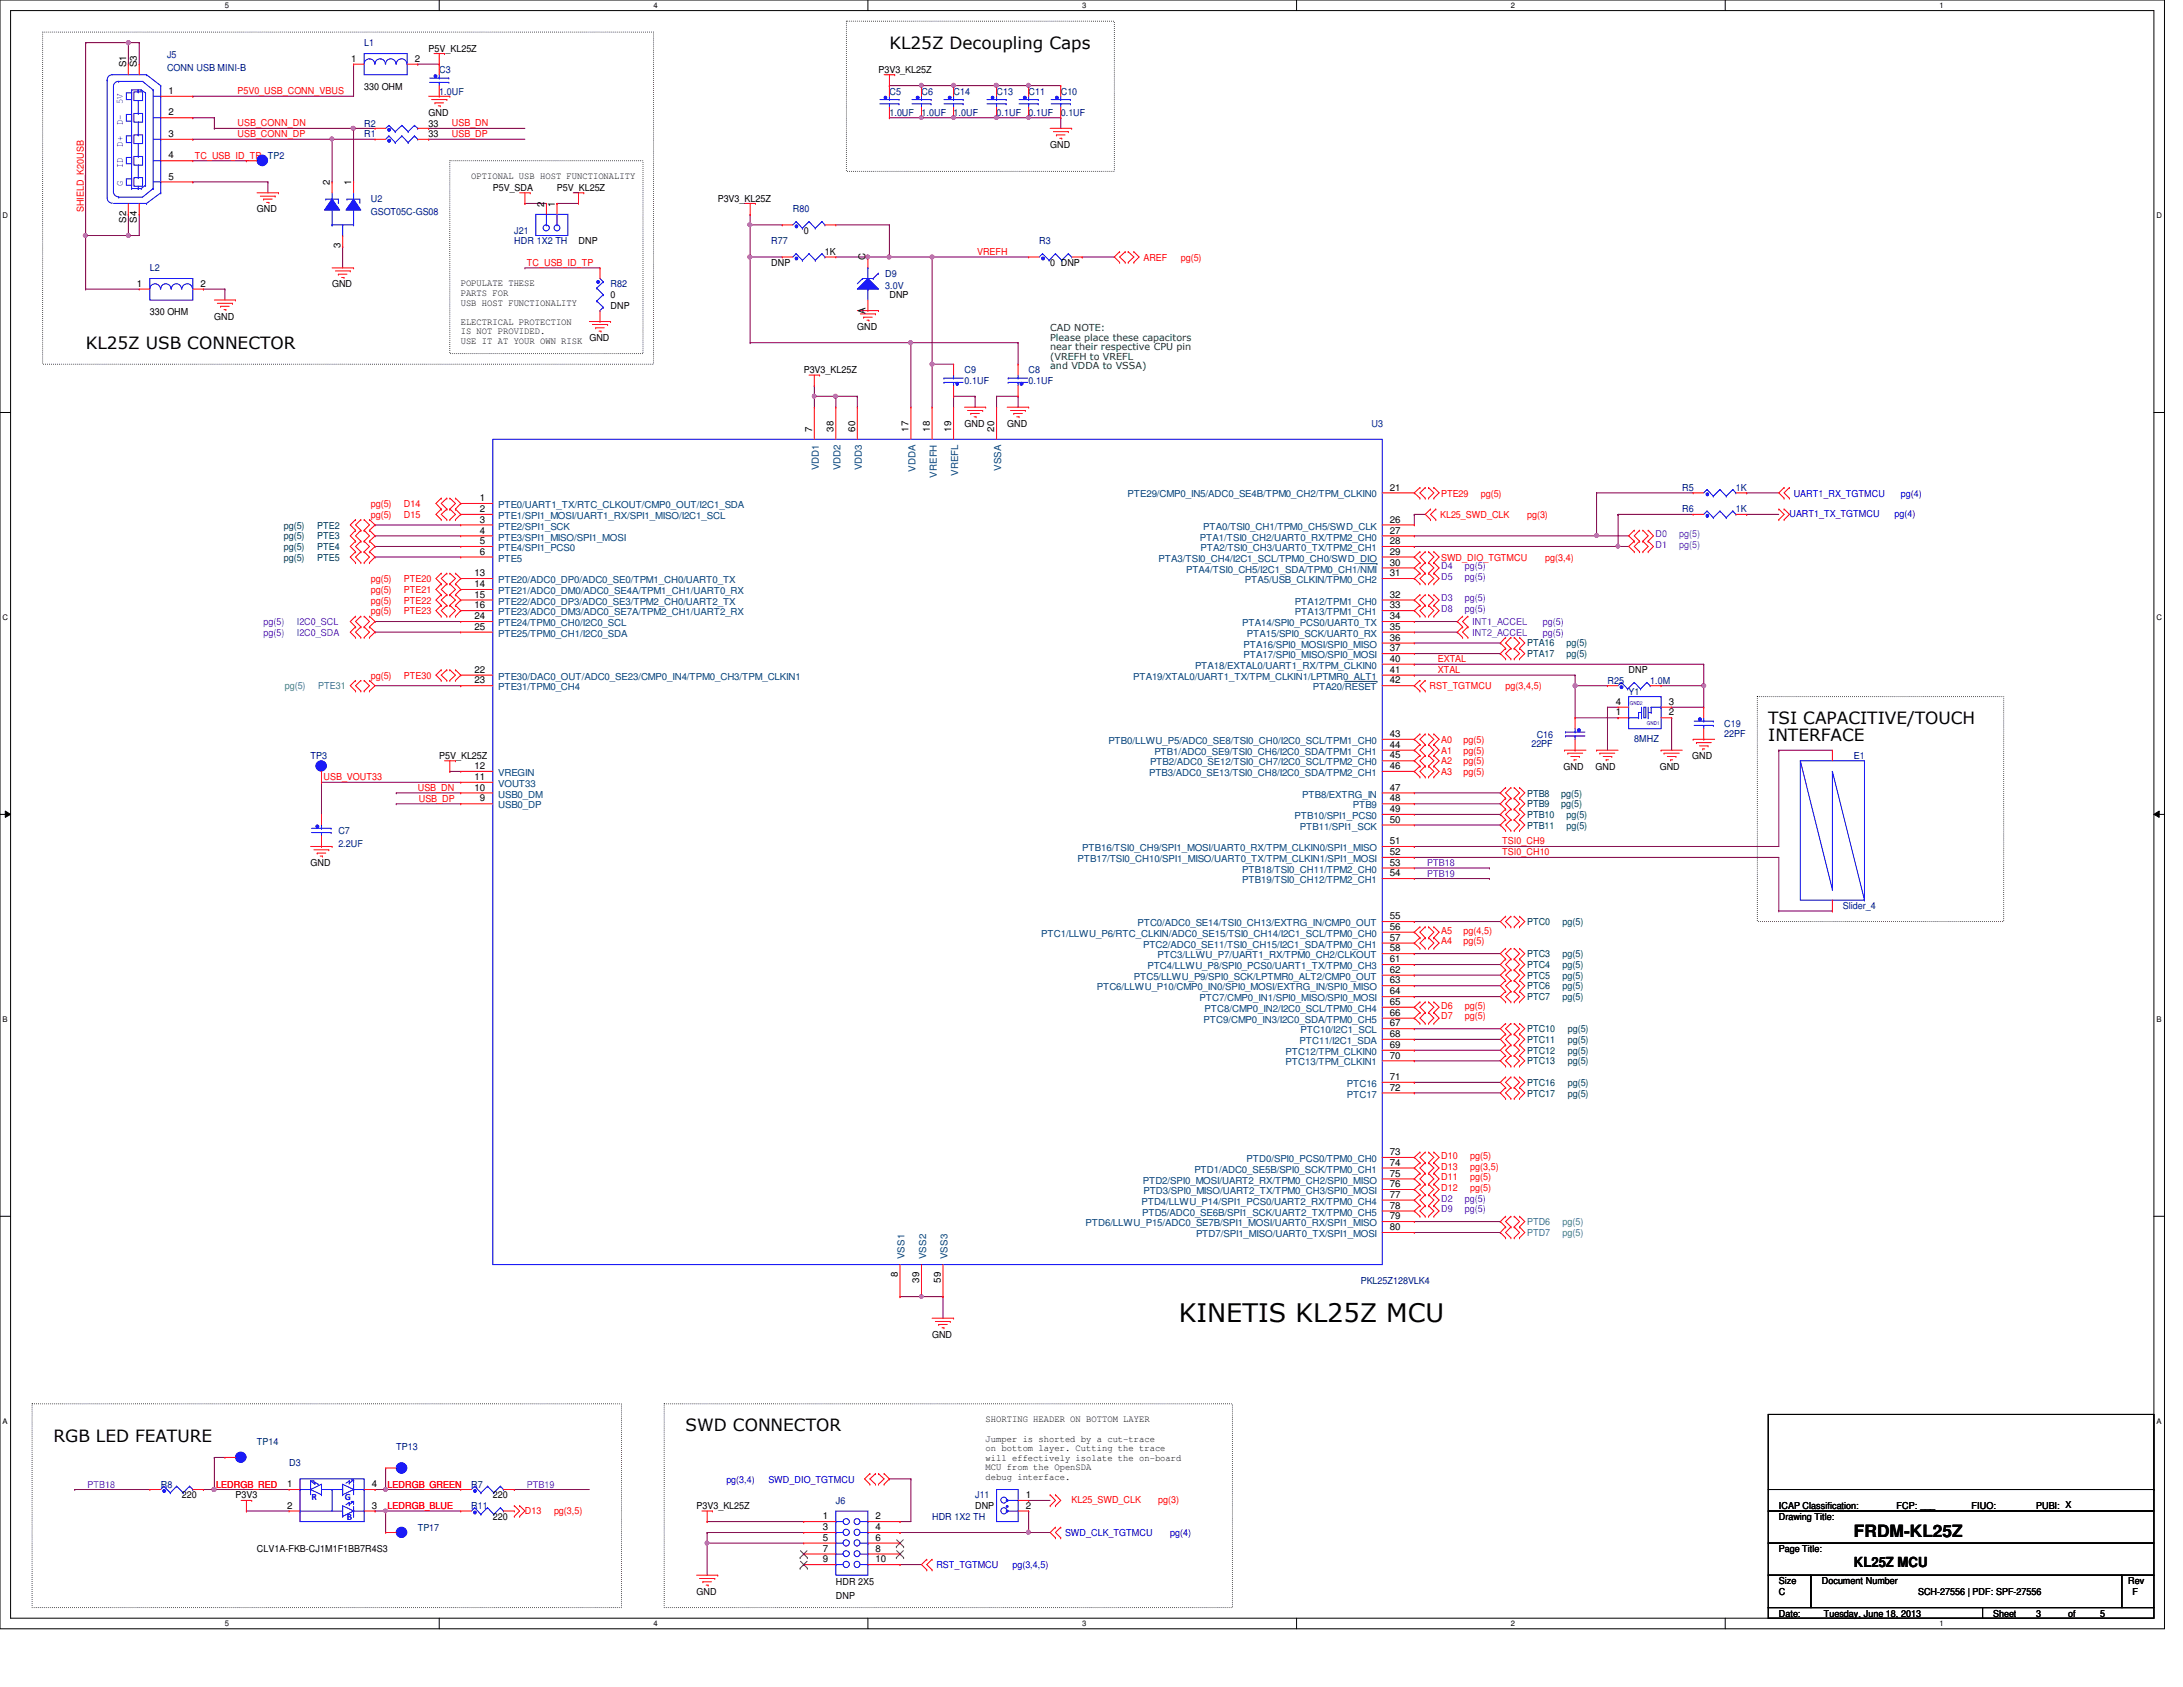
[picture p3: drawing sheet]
<svg xmlns="http://www.w3.org/2000/svg" width="279mm" height="216mm" viewBox="0 0 279 216" stroke-linecap="round" stroke-linejoin="round" font-family="sans-serif">
<defs><g id="words">
<text font-size="3.3" x="150.9" y="169.2">KINETIS KL25Z MCU</text>
<g font-size="2.2">
<text x="113.8" y="6.3">KL25Z Decoupling Caps</text>
<text x="11" y="44.7">KL25Z USB CONNECTOR</text>
<text x="226.3" y="92.7">TSI CAPACITIVE/TOUCH</text>
<text x="226.3" y="94.8">INTERFACE</text>
<text x="6.9" y="184.6">RGB LED FEATURE</text>
<text x="87.8" y="183.2">SWD CONNECTOR</text>
<text x="237.3" y="196.8">FRDM-KL25Z</text>
</g>
<text font-size="1.8" x="237.3" y="200.5">KL25Z MCU</text>
<g font-size="1.2" fill="#000080">
<text x="46.6" y="5.9">L1</text>
<text x="21.4" y="9.1">CONN USB MINI-B</text>
<text x="21.4" y="7.5">J5</text>
<text x="56.2" y="9.4">C3</text>
<text x="46.6" y="17.6">R1</text>
<text x="46.6" y="16.2">R2</text>
<text x="56.2" y="12.1">1.0UF</text>
<text x="113.8" y="12.1">C5</text>
<text x="113.8" y="14.9">1.0UF</text>
<text x="117.9" y="12.1">C6</text>
<text x="117.9" y="14.9">1.0UF</text>
<text x="122" y="12.1">C14</text>
<text x="122" y="14.9">1.0UF</text>
<text x="127.6" y="12.1">C13</text>
<text x="127.6" y="14.9">0.1UF</text>
<text x="131.7" y="12.1">C11</text>
<text x="131.7" y="14.9">0.1UF</text>
<text x="135.8" y="12.1">C10</text>
<text x="135.8" y="14.9">0.1UF</text>
<text x="47.5" y="25.8">U2</text>
<text x="47.5" y="27.5">GSOT05C-GS08</text>
<text x="65.8" y="29.9">J21</text>
<text x="101.5" y="27.2">R80</text>
<text x="19.2" y="34.7">L2</text>
<text x="65.8" y="31.3">HDR 1X2 TH</text>
<text x="98.7" y="31.3">R77</text>
<text x="113.3" y="35.4">D9</text>
<text x="133" y="31.3">R3</text>
<text x="78.1" y="36.8">R82</text>
<text x="113.3" y="37">3.0V</text>
<text x="123.4" y="47.8">C9</text>
<text x="131.7" y="47.8">C8</text>
<text x="123.4" y="49.1">0.1UF</text>
<text x="131.7" y="49.1">0.1UF</text>
<text x="175.6" y="54.6">U3</text>
<text x="215.3" y="65.6">R6</text>
<text x="215.3" y="62.9">R5</text>
<text x="222.2" y="65.6">1K</text>
<text x="222.2" y="62.9">1K</text>
<text x="205.7" y="87.5">R25</text>
<text x="208.4" y="88.9">Y1</text>
<text x="211.2" y="87.5">1.0M</text>
<text x="196" y="95.6">22PF</text>
<text x="196.7" y="94.4">C16</text>
<text x="209.2" y="95">8MHZ</text>
<text x="220.7" y="93">C19</text>
<text x="220.7" y="94.3">22PF</text>
<text x="39.8" y="97.2">TP3</text>
<text x="237.3" y="97.2">E1</text>
<text x="43.3" y="106.7">C7</text>
<text x="43.3" y="108.4">2.2UF</text>
<text x="235.9" y="116.3">Slider_4</text>
<text x="174.2" y="164.3">PKL25Z128VLK4</text>
<text x="32.9" y="184.9">TP14</text>
<text x="50.7" y="185.6">TP13</text>
<text x="20.6" y="190.4">R8</text>
<text x="37" y="187.7">D3</text>
<text x="60.3" y="190.4">R7</text>
<text x="124.8" y="191.8">J11</text>
<text x="53.5" y="195.9">TP17</text>
<text x="60.3" y="193.2">R11</text>
<text x="107" y="192.4">J6</text>
<text x="119.3" y="194.5">HDR 1X2 TH</text>
</g>
<g font-size="1.2">
<text x="16.1" y="8.6" transform="rotate(-90 16.1 8.6)">S1</text>
<text x="17.5" y="8.6" transform="rotate(-90 17.5 8.6)">S3</text>
<text x="45" y="7.9">1</text>
<text x="46.6" y="11.6">330 OHM</text>
<text x="53.1" y="7.9">2</text>
<text x="54.9" y="6.6">P5V_KL25Z</text>
<text x="112.4" y="9.4">P3V3_KL25Z</text>
<text x="21.5" y="12">1</text>
<text x="21.5" y="14.8">2</text>
<text x="21.5" y="17.5">3</text>
<text x="54.9" y="14.9">GND</text>
<text x="54.9" y="17.6">33</text>
<text x="54.9" y="16.2">33</text>
<text x="21.5" y="20.3">4</text>
<text x="21.5" y="23">5</text>
<text x="42.2" y="23.7" transform="rotate(-90 42.2 23.7)">2</text>
<text x="45" y="23.7" transform="rotate(-90 45 23.7)">1</text>
<text x="60.3" y="22.9">OPTIONAL USB HOST FUNCTIONALITY</text>
<text x="134.4" y="19">GND</text>
<text x="16.1" y="28.5" transform="rotate(-90 16.1 28.5)">S2</text>
<text x="17.5" y="28.5" transform="rotate(-90 17.5 28.5)">S4</text>
<text x="32.9" y="27.2">GND</text>
<text x="63.1" y="24.4">P5V_SDA</text>
<text x="69.6" y="26.5" transform="rotate(-90 69.6 26.5)">2</text>
<text x="71" y="26.5" transform="rotate(-90 71 26.5)">1</text>
<text x="71.3" y="24.4">P5V_KL25Z</text>
<text x="91.9" y="25.8">P3V3_KL25Z</text>
<text x="102.9" y="29.9">0</text>
<text x="43.6" y="31.8" transform="rotate(-90 43.6 31.8)">3</text>
<text x="74" y="31.3">DNP</text>
<text x="98.7" y="34">DNP</text>
<text x="105.6" y="32.7">1K</text>
<text x="110.8" y="33.3" transform="rotate(-90 110.8 33.3)">C</text>
<text x="134.4" y="34">0 DNP</text>
<text x="17.5" y="36.7">1</text>
<text x="19.2" y="40.3">330 OHM</text>
<text x="25.7" y="36.7">2</text>
<text x="27.4" y="40.9">GND</text>
<text x="42.5" y="36.8">GND</text>
<text x="59" y="36.7">POPULATE THESE</text>
<text x="59" y="37.9">PARTS FOR</text>
<text x="59" y="39.1">USB HOST FUNCTIONALITY</text>
<text x="59" y="41.6">ELECTRICAL PROTECTION</text>
<text x="78.1" y="38.1">0</text>
<text x="78.1" y="39.5">DNP</text>
<text x="110.8" y="40.2" transform="rotate(-90 110.8 40.2)">A</text>
<text x="113.8" y="38.1">DNP</text>
<text x="59" y="42.8">IS NOT PROVIDED.</text>
<text x="59" y="44">USE IT AT YOUR OWN RISK</text>
<text x="75.4" y="43.6">GND</text>
<text x="102.9" y="47.8">P3V3_KL25Z</text>
<text x="109.7" y="42.3">GND</text>
<text x="103.9" y="55.2" transform="rotate(-90 103.9 55.2)">7</text>
<text x="106.7" y="55.2" transform="rotate(-90 106.7 55.2)">38</text>
<text x="109.4" y="55.2" transform="rotate(-90 109.4 55.2)">60</text>
<text x="116.3" y="55.2" transform="rotate(-90 116.3 55.2)">17</text>
<text x="119" y="55.2" transform="rotate(-90 119 55.2)">18</text>
<text x="121.8" y="55.2" transform="rotate(-90 121.8 55.2)">19</text>
<text x="123.4" y="54.6">GND</text>
<text x="127.3" y="55.2" transform="rotate(-90 127.3 55.2)">20</text>
<text x="128.9" y="54.6">GND</text>
<text x="61.4" y="64.1">1</text>
<text x="61.4" y="65.5">2</text>
<text x="177.9" y="62.8">21</text>
<text x="61.4" y="66.9">3</text>
<text x="61.4" y="68.3">4</text>
<text x="61.4" y="69.6">5</text>
<text x="61.4" y="71">6</text>
<text x="177.9" y="66.9">26</text>
<text x="177.9" y="68.3">27</text>
<text x="177.9" y="69.6">28</text>
<text x="177.9" y="71">29</text>
<text x="60.7" y="73.7">13</text>
<text x="60.7" y="75.1">14</text>
<text x="60.7" y="76.5">15</text>
<text x="60.7" y="77.9">16</text>
<text x="177.9" y="73.7">31</text>
<text x="177.9" y="72.4">30</text>
<text x="177.9" y="76.5">32</text>
<text x="177.9" y="77.9">33</text>
<text x="60.7" y="79.2">24</text>
<text x="60.7" y="80.6">25</text>
<text x="177.9" y="79.2">34</text>
<text x="177.9" y="80.6">35</text>
<text x="177.9" y="82">36</text>
<text x="177.9" y="83.4">37</text>
<text x="60.7" y="86.1">22</text>
<text x="60.7" y="87.5">23</text>
<text x="177.9" y="84.7">40</text>
<text x="177.9" y="86.1">41</text>
<text x="177.9" y="87.5">42</text>
<text x="208.4" y="86.1">DNP</text>
<text x="177.9" y="94.3">43</text>
<text x="177.9" y="95.7">44</text>
<text x="206.8" y="91.6">1</text>
<text x="206.8" y="90.2">4</text>
<text x="213.6" y="91.6">2</text>
<text x="213.6" y="90.2">3</text>
<text x="56.2" y="97.2">P5V_KL25Z</text>
<text x="60.7" y="101.2">10</text>
<text x="60.7" y="99.8">11</text>
<text x="60.7" y="98.4">12</text>
<text x="177.9" y="97.1">45</text>
<text x="177.9" y="98.4">46</text>
<text x="177.9" y="101.2">47</text>
<text x="200.1" y="98.5">GND</text>
<text x="204.2" y="98.5">GND</text>
<text x="212.4" y="98.5">GND</text>
<text x="216.6" y="97.2">GND</text>
<text x="61.4" y="102.6">9</text>
<text x="177.9" y="102.6">48</text>
<text x="177.9" y="103.9">49</text>
<text x="177.9" y="105.3">50</text>
<text x="39.8" y="110.9">GND</text>
<text x="177.9" y="108">51</text>
<text x="177.9" y="109.4">52</text>
<text x="177.9" y="110.8">53</text>
<text x="177.9" y="112.1">54</text>
<text x="177.9" y="117.6">55</text>
<text x="177.9" y="119">56</text>
<text x="177.9" y="123.1">61</text>
<text x="177.9" y="124.5">62</text>
<text x="177.9" y="125.9">63</text>
<text x="177.9" y="120.4">57</text>
<text x="177.9" y="121.8">58</text>
<text x="177.9" y="127.3">64</text>
<text x="177.9" y="128.6">65</text>
<text x="177.9" y="130">66</text>
<text x="177.9" y="131.4">67</text>
<text x="177.9" y="132.7">68</text>
<text x="177.9" y="134.1">69</text>
<text x="177.9" y="135.5">70</text>
<text x="177.9" y="138.2">71</text>
<text x="177.9" y="139.6">72</text>
<text x="177.9" y="147.8">73</text>
<text x="177.9" y="149.2">74</text>
<text x="177.9" y="150.6">75</text>
<text x="177.9" y="151.9">76</text>
<text x="177.9" y="153.3">77</text>
<text x="177.9" y="154.7">78</text>
<text x="177.9" y="156">79</text>
<text x="177.9" y="157.4">80</text>
<text x="114.9" y="163.5" transform="rotate(-90 114.9 163.5)">8</text>
<text x="117.6" y="164.2" transform="rotate(-90 117.6 164.2)">39</text>
<text x="120.4" y="164.2" transform="rotate(-90 120.4 164.2)">59</text>
<text x="119.3" y="171.2">GND</text>
<text x="126.2" y="182">SHORTING HEADER ON BOTTOM LAYER</text>
<text x="126.2" y="184.5">Jumper is shorted by a cut-trace</text>
<text x="126.2" y="185.7">on bottom layer. Cutting the trace</text>
<text x="23.3" y="191.8">220</text>
<text x="30.1" y="191.8">P3V3</text>
<text x="36.7" y="190.3">1</text>
<text x="47.6" y="190.3">4</text>
<text x="63.1" y="191.8">220</text>
<text x="126.2" y="186.9">will effectively isolate the on-board</text>
<text x="126.2" y="188.2">MCU from the OpenSDA</text>
<text x="126.2" y="189.4">debug interface.</text>
<text x="131.3" y="191.7">1</text>
<text x="36.7" y="193.1">2</text>
<text x="47.6" y="193.1">3</text>
<text x="63.1" y="194.5">220</text>
<text x="89.2" y="193.2">P3V3_KL25Z</text>
<text x="105.3" y="194.4">1</text>
<text x="105.3" y="195.8">3</text>
<text x="105.3" y="197.2">5</text>
<text x="112.1" y="194.4">2</text>
<text x="112.1" y="195.8">4</text>
<text x="112.1" y="197.2">6</text>
<text x="124.8" y="193.2">DNP</text>
<text x="131.3" y="193.1">2</text>
<text x="227.7" y="194.5">Drawing Title:</text>
<text x="227.7" y="193.2">ICAP Classification:</text>
<text x="242.7" y="193.2">FCP: ___</text>
<text x="252.3" y="193.2">FIUO: ___</text>
<text x="260.6" y="193.2">PUBI: X</text>
<text x="32.9" y="198.6">CLV1A-FKB-CJ1M1F1BB7R4S3</text>
<text x="105.3" y="198.6">7</text>
<text x="105.3" y="199.9">9</text>
<text x="107" y="202.9">HDR 2X5</text>
<text x="112.1" y="198.6">8</text>
<text x="112.1" y="199.9">10</text>
<text x="227.7" y="202.7">Size</text>
<text x="227.7" y="198.6">Page Title:</text>
<text x="233.2" y="202.7">Document Number</text>
<text x="272.4" y="202.7">Rev</text>
<text x="89.2" y="204.1">GND</text>
<text x="107" y="204.7">DNP</text>
<text x="227.7" y="206.9">Date:</text>
<text x="227.7" y="204.1">C</text>
<text x="233.4" y="206.9">Tuesday, June 18, 2013</text>
<text x="245.5" y="204.1">SCH-27556 | PDF: SPF-27556</text>
<text x="255.1" y="206.9">Sheet</text>
<text x="260.6" y="206.9">3</text>
<text x="264.7" y="206.9">of</text>
<text x="268.8" y="206.9">5</text>
<text x="272.9" y="204.1">F</text>
</g>
<g font-size="1.2" fill="#00f">
<text x="15.7" y="16" transform="rotate(-90 15.7 16)">D-</text>
<text x="15.7" y="13.3" transform="rotate(-90 15.7 13.3)">5V</text>
<text x="15.7" y="23.8" transform="rotate(-90 15.7 23.8)">G</text>
<text x="15.7" y="21.5" transform="rotate(-90 15.7 21.5)">ID</text>
<text x="15.7" y="18.8" transform="rotate(-90 15.7 18.8)">D+</text>
<text x="229.6" y="63.5">UART1_RX_TGTMCU</text>
<text x="243.3" y="63.5">pg(4)</text>
<text x="229" y="66.1">UART1_TX_TGTMCU</text>
<text x="242.5" y="66.1">pg(4)</text>
<text x="39.9" y="191.9">R</text>
<text x="44.2" y="191.9">G</text>
<text x="93" y="189.7">pg(3,4)</text>
<text x="98.3" y="189.7">SWD_DIO_TGTMCU</text>
<text x="44.4" y="194.6">B</text>
<text x="136.3" y="196.6">SWD_CLK_TGTMCU</text>
<text x="149.8" y="196.6">pg(4)</text>
<text x="119.8" y="200.7">RST_TGTMCU</text>
<text x="129.6" y="200.7">pg(3,4,5)</text>
</g>
<g font-size="1.2" fill="#f00">
<text x="30.4" y="16.2">USB_CONN_DN</text>
<text x="30.4" y="17.6">USB_CONN_DP</text>
<text x="30.4" y="12.1">P5V0_USB_CONN_VBUS</text>
<text x="57.8" y="16.2">USB_DN</text>
<text x="57.8" y="17.6">USB_DP</text>
<text x="24.9" y="20.3">TC_USB_ID_TP TP2</text>
<text x="10.7" y="27.2" transform="rotate(-90 10.7 27.2)">SHIELD_K20USB</text>
<text x="67.4" y="34">TC_USB_ID_TP</text>
<text x="125.1" y="32.6">VREFH</text>
<text x="146.3" y="33.4">AREF</text>
<text x="151.1" y="33.4">pg(5)</text>
<text x="47.5" y="64.9">pg(5)</text>
<text x="51.7" y="64.9">D14</text>
<text x="184.4" y="63.5">PTE29</text>
<text x="189.5" y="63.5">pg(5)</text>
<text x="47.5" y="66.3">pg(5)</text>
<text x="51.7" y="66.3">D15</text>
<text x="184.3" y="66.3">KL25_SWD_CLK</text>
<text x="184.4" y="71.8">SWD_DIO_TGTMCU</text>
<text x="195.5" y="66.3">pg(3)</text>
<text x="197.8" y="71.8">pg(3,4)</text>
<text x="47.5" y="77.3">pg(5)</text>
<text x="47.5" y="74.5">pg(5)</text>
<text x="47.5" y="75.9">pg(5)</text>
<text x="51.7" y="77.3">PTE22</text>
<text x="51.7" y="74.5">PTE20</text>
<text x="51.7" y="75.9">PTE21</text>
<text x="47.5" y="78.6">pg(5)</text>
<text x="51.7" y="78.6">PTE23</text>
<text x="47.5" y="86.9">pg(5)</text>
<text x="51.7" y="86.9">PTE30</text>
<text x="183" y="88.2">RST_TGTMCU</text>
<text x="184" y="84.8">EXTAL</text>
<text x="184" y="86.1">XTAL</text>
<text x="192.7" y="88.2">pg(3,4,5)</text>
<text x="184.4" y="95.1">A0</text>
<text x="187.3" y="95.1">pg(5)</text>
<text x="41.4" y="99.9">USB_VOUT33</text>
<text x="53.5" y="101.2">USB_DN</text>
<text x="184.4" y="96.4">A1</text>
<text x="184.4" y="97.8">A2</text>
<text x="184.4" y="99.2">A3</text>
<text x="187.3" y="96.4">pg(5)</text>
<text x="187.3" y="97.8">pg(5)</text>
<text x="187.3" y="99.2">pg(5)</text>
<text x="53.6" y="102.6">USB_DP</text>
<text x="192.3" y="108.1">TSI0_CH9</text>
<text x="192.3" y="109.5">TSI0_CH10</text>
<text x="184.4" y="119.5">A5</text>
<text x="187.3" y="119.5">pg(4,5)</text>
<text x="184.4" y="120.9">A4</text>
<text x="187.3" y="120.9">pg(5)</text>
<text x="184.4" y="129.1">D6</text>
<text x="184.4" y="130.5">D7</text>
<text x="187.5" y="129.1">pg(5)</text>
<text x="187.5" y="130.5">pg(5)</text>
<text x="184.4" y="148.3">D10</text>
<text x="184.4" y="149.7">D13</text>
<text x="188.2" y="148.3">pg(5)</text>
<text x="188.2" y="149.7">pg(3,5)</text>
<text x="184.4" y="151">D11</text>
<text x="184.4" y="152.4">D12</text>
<text x="188.2" y="151">pg(5)</text>
<text x="188.2" y="152.4">pg(5)</text>
<text x="27.7" y="190.4">LEDRGB_RED</text>
<text x="49.6" y="190.4">LEDRGB_GREEN</text>
<text x="49.6" y="193.1">LEDRGB_BLUE</text>
<text x="67.2" y="193.7">D13</text>
<text x="70.9" y="193.7">pg(3,5)</text>
<text x="137.2" y="192.3">KL25_SWD_CLK</text>
<text x="148.3" y="192.3">pg(3)</text>
</g>
<g font-size="1.2" fill="#008000">
<text x="134.4" y="42.4">CAD NOTE:</text>
<text x="134.4" y="43.6">Please place these capacitors</text>
<text x="134.4" y="44.8">near their respective CPU pin</text>
<text x="134.4" y="46.1">(VREFH to VREFL</text>
<text x="134.4" y="47.3">and VDDA to VSSA)</text>
</g>
<g font-size="1.2" fill="#004080">
<text x="63.8" y="65">PTE0/UART1_TX/RTC_CLKOUT/CMP0_OUT/I2C1_SDA</text>
<text x="104.8" y="60.2" transform="rotate(-90 104.8 60.2)">VDD1</text>
<text x="107.6" y="60.2" transform="rotate(-90 107.6 60.2)">VDD2</text>
<text x="110.3" y="60.2" transform="rotate(-90 110.3 60.2)">VDD3</text>
<text x="117.2" y="60.4" transform="rotate(-90 117.2 60.4)">VDDA</text>
<text x="119.9" y="61.1" transform="rotate(-90 119.9 61.1)">VREFH</text>
<text x="122.6" y="60.9" transform="rotate(-90 122.6 60.9)">VREFL</text>
<text x="128.1" y="60.3" transform="rotate(-90 128.1 60.3)">VSSA</text>
<text x="144.3" y="63.7">PTE29/CMP0_IN5/ADC0_SE4B/TPM0_CH2/TPM_CLKIN0</text>
<text x="63.8" y="66.4">PTE1/SPI1_MOSI/UART1_RX/SPI1_MISO/I2C1_SCL</text>
<text x="63.8" y="67.8">PTE2/SPI1_SCK</text>
<text x="63.8" y="69.2">PTE3/SPI1_MISO/SPI1_MOSI</text>
<text x="63.8" y="70.5">PTE4/SPI1_PCS0</text>
<text x="63.8" y="71.9">PTE5</text>
<text x="148.3" y="71.9">PTA3/TSI0_CH4/I2C1_SCL/TPM0_CH0/SWD_DIO</text>
<text x="153.6" y="69.2">PTA1/TSI0_CH2/UART0_RX/TPM2_CH0</text>
<text x="153.7" y="70.5">PTA2/TSI0_CH3/UART0_TX/TPM2_CH1</text>
<text x="154" y="67.8">PTA0/TSI0_CH1/TPM0_CH5/SWD_CLK</text>
<text x="63.8" y="74.6">PTE20/ADC0_DP0/ADC0_SE0/TPM1_CH0/UART0_TX</text>
<text x="63.8" y="76">PTE21/ADC0_DM0/ADC0_SE4A/TPM1_CH1/UART0_RX</text>
<text x="63.8" y="77.4">PTE22/ADC0_DP3/ADC0_SE3/TPM2_CH0/UART2_TX</text>
<text x="151.8" y="73.3">PTA4/TSI0_CH5/I2C1_SDA/TPM0_CH1/NMI</text>
<text x="159.3" y="74.6">PTA5/USB_CLKIN/TPM0_CH2</text>
<text x="165.7" y="77.4">PTA12/TPM1_CH0</text>
<text x="63.8" y="78.7">PTE23/ADC0_DM3/ADC0_SE7A/TPM2_CH1/UART2_RX</text>
<text x="63.8" y="80.1">PTE24/TPM0_CH0/I2C0_SCL</text>
<text x="63.8" y="81.5">PTE25/TPM0_CH1/I2C0_SDA</text>
<text x="159" y="80.1">PTA14/SPI0_PCS0/UART0_TX</text>
<text x="159.2" y="82.9">PTA16/SPI0_MOSI/SPI0_MISO</text>
<text x="159.6" y="81.5">PTA15/SPI0_SCK/UART0_RX</text>
<text x="165.7" y="78.7">PTA13/TPM1_CH1</text>
<text x="63.8" y="87">PTE30/DAC0_OUT/ADC0_SE23/CMP0_IN4/TPM0_CH3/TPM_CLKIN1</text>
<text x="63.8" y="88.3">PTE31/TPM0_CH4</text>
<text x="145" y="87">PTA19/XTAL0/UART1_TX/TPM_CLKIN1/LPTMR0_ALT1</text>
<text x="153" y="85.6">PTA18/EXTAL0/UART1_RX/TPM_CLKIN0</text>
<text x="159.2" y="84.2">PTA17/SPI0_MISO/SPI0_MOSI</text>
<text x="168" y="88.3">PTA20/RESET</text>
<text x="141.9" y="95.2">PTB0/LLWU_P5/ADC0_SE8/TSI0_CH0/I2C0_SCL/TPM1_CH0</text>
<text x="63.8" y="100.7">VOUT33</text>
<text x="63.8" y="99.3">VREGIN</text>
<text x="147.1" y="99.3">PTB3/ADC0_SE13/TSI0_CH8/I2C0_SDA/TPM2_CH1</text>
<text x="147.2" y="98">PTB2/ADC0_SE12/TSI0_CH7/I2C0_SCL/TPM2_CH0</text>
<text x="147.7" y="96.6">PTB1/ADC0_SE9/TSI0_CH6/I2C0_SDA/TPM1_CH1</text>
<text x="63.8" y="103.5">USB0_DP</text>
<text x="63.8" y="102.1">USB0_DM</text>
<text x="165.7" y="104.8">PTB10/SPI1_PCS0</text>
<text x="166.4" y="106.2">PTB11/SPI1_SCK</text>
<text x="166.7" y="102.1">PTB8/EXTRG_IN</text>
<text x="173.1" y="103.5">PTB9</text>
<text x="137.9" y="110.3">PTB17/TSI0_CH10/SPI1_MISO/UART0_TX/TPM_CLKIN1/SPI1_MOSI</text>
<text x="138.5" y="108.9">PTB16/TSI0_CH9/SPI1_MOSI/UART0_RX/TPM_CLKIN0/SPI1_MISO</text>
<text x="159" y="111.7">PTB18/TSI0_CH11/TPM2_CH0</text>
<text x="159" y="113">PTB19/TSI0_CH12/TPM2_CH1</text>
<text x="133.3" y="119.9">PTC1/LLWU_P6/RTC_CLKIN/ADC0_SE15/TSI0_CH14/I2C1_SCL/TPM0_CH0</text>
<text x="145.6" y="118.5">PTC0/ADC0_SE14/TSI0_CH13/EXTRG_IN/CMP0_OUT</text>
<text x="145.1" y="125.4">PTC5/LLWU_P9/SPI0_SCK/LPTMR0_ALT2/CMP0_OUT</text>
<text x="146.3" y="121.3">PTC2/ADC0_SE11/TSI0_CH15/I2C1_SDA/TPM0_CH1</text>
<text x="146.9" y="124">PTC4/LLWU_P8/SPI0_PCS0/UART1_TX/TPM0_CH3</text>
<text x="148.2" y="122.6">PTC3/LLWU_P7/UART1_RX/TPM0_CH2/CLKOUT</text>
<text x="140.4" y="126.7">PTC6/LLWU_P10/CMP0_IN0/SPI0_MOSI/EXTRG_IN/SPI0_MISO</text>
<text x="153.5" y="128.1">PTC7/CMP0_IN1/SPI0_MISO/SPI0_MOSI</text>
<text x="154.1" y="130.9">PTC9/CMP0_IN3/I2C0_SDA/TPM0_CH5</text>
<text x="154.2" y="129.5">PTC8/CMP0_IN2/I2C0_SCL/TPM0_CH4</text>
<text x="164.5" y="135">PTC12/TPM_CLKIN0</text>
<text x="164.5" y="136.4">PTC13/TPM_CLKIN1</text>
<text x="166.3" y="133.6">PTC11/I2C1_SDA</text>
<text x="166.5" y="132.2">PTC10/I2C1_SCL</text>
<text x="172.4" y="139.1">PTC16</text>
<text x="172.4" y="140.5">PTC17</text>
<text x="159.6" y="148.7">PTD0/SPI0_PCS0/TPM0_CH0</text>
<text x="146.1" y="154.2">PTD4/LLWU_P14/SPI1_PCS0/UART2_RX/TPM0_CH4</text>
<text x="146.2" y="155.6">PTD5/ADC0_SE6B/SPI1_SCK/UART2_TX/TPM0_CH5</text>
<text x="146.3" y="151.5">PTD2/SPI0_MOSI/UART2_RX/TPM0_CH2/SPI0_MISO</text>
<text x="146.3" y="152.8">PTD3/SPI0_MISO/UART2_TX/TPM0_CH3/SPI0_MOSI</text>
<text x="152.9" y="150.1">PTD1/ADC0_SE5B/SPI0_SCK/TPM0_CH1</text>
<text x="115.8" y="161.2" transform="rotate(-90 115.8 161.2)">VSS1</text>
<text x="118.5" y="161.2" transform="rotate(-90 118.5 161.2)">VSS2</text>
<text x="121.3" y="161.2" transform="rotate(-90 121.3 161.2)">VSS3</text>
<text x="138.9" y="156.9">PTD6/LLWU_P15/ADC0_SE7B/SPI1_MOSI/UART0_RX/SPI1_MISO</text>
<text x="153.1" y="158.3">PTD7/SPI1_MISO/UART0_TX/SPI1_MOSI</text>
</g>
<g font-size="1.2" fill="#004040">
<text x="36.3" y="67.6">pg(5)</text>
<text x="36.3" y="69">pg(5)</text>
<text x="36.3" y="70.4">pg(5)</text>
<text x="36.3" y="71.8">pg(5)</text>
<text x="40.6" y="67.6">PTE2</text>
<text x="40.6" y="69">PTE3</text>
<text x="40.6" y="70.4">PTE4</text>
<text x="40.6" y="71.8">PTE5</text>
<text x="195.5" y="82.7">PTA16</text>
<text x="200.5" y="82.7">pg(5)</text>
<text x="195.5" y="84.1">PTA17</text>
<text x="200.5" y="84.1">pg(5)</text>
<text x="195.5" y="101.9">PTB8</text>
<text x="199.8" y="101.9">pg(5)</text>
<text x="195.5" y="103.3">PTB9</text>
<text x="195.5" y="104.7">PTB10</text>
<text x="195.5" y="106">PTB11</text>
<text x="199.8" y="103.3">pg(5)</text>
<text x="200.5" y="104.7">pg(5)</text>
<text x="200.5" y="106">pg(5)</text>
<text x="195.5" y="118.4">PTC0</text>
<text x="200" y="118.4">pg(5)</text>
<text x="195.5" y="122.5">PTC3</text>
<text x="195.5" y="123.9">PTC4</text>
<text x="195.5" y="125.3">PTC5</text>
<text x="200" y="122.5">pg(5)</text>
<text x="200" y="123.9">pg(5)</text>
<text x="200" y="125.3">pg(5)</text>
<text x="195.5" y="126.6">PTC6</text>
<text x="195.5" y="128">PTC7</text>
<text x="200" y="126.6">pg(5)</text>
<text x="200" y="128">pg(5)</text>
<text x="195.5" y="132.1">PTC10</text>
<text x="195.5" y="133.5">PTC11</text>
<text x="195.5" y="134.9">PTC12</text>
<text x="195.5" y="136.2">PTC13</text>
<text x="200.7" y="132.1">pg(5)</text>
<text x="200.7" y="133.5">pg(5)</text>
<text x="200.7" y="134.9">pg(5)</text>
<text x="200.7" y="136.2">pg(5)</text>
<text x="195.5" y="139">PTC16</text>
<text x="195.5" y="140.3">PTC17</text>
<text x="200.7" y="139">pg(5)</text>
<text x="200.7" y="140.3">pg(5)</text>
</g>
<g font-size="1.2" fill="#8000ff">
<text x="211.9" y="68.7">D0</text>
<text x="211.9" y="70.1">D1</text>
<text x="214.9" y="68.7">pg(5)</text>
<text x="214.9" y="70.1">pg(5)</text>
<text x="184.4" y="77">D3</text>
<text x="184.4" y="72.9">D4</text>
<text x="184.4" y="74.3">D5</text>
<text x="187.5" y="77">pg(5)</text>
<text x="187.5" y="72.9">pg(5)</text>
<text x="187.5" y="74.3">pg(5)</text>
<text x="33.7" y="80">pg(5)</text>
<text x="33.7" y="81.4">pg(5)</text>
<text x="38" y="80">I2C0_SCL</text>
<text x="38" y="81.4">I2C0_SDA</text>
<text x="184.4" y="78.4">D8</text>
<text x="187.5" y="78.4">pg(5)</text>
<text x="188.4" y="80">INT1_ACCEL</text>
<text x="188.4" y="81.4">INT2_ACCEL</text>
<text x="197.5" y="80">pg(5)</text>
<text x="197.5" y="81.4">pg(5)</text>
<text x="182.7" y="110.8">PTB18</text>
<text x="182.7" y="112.2">PTB19</text>
<text x="184.4" y="155.2">D9</text>
<text x="184.4" y="153.8">D2</text>
<text x="187.5" y="155.2">pg(5)</text>
<text x="187.5" y="153.8">pg(5)</text>
<text x="11.2" y="190.4">PTB18</text>
<text x="67.4" y="190.4">PTB19</text>
</g>
<g font-size="1.2" fill="#408080">
<text x="36.4" y="88.2">pg(5)</text>
<text x="40.7" y="88.2">PTE31</text>
<text x="195.5" y="156.8">PTD6</text>
<text x="195.5" y="158.2">PTD7</text>
<text x="200" y="156.8">pg(5)</text>
<text x="200" y="158.2">pg(5)</text>
</g>
<g font-size="1">
<text x="28.8" y="1">5</text>
<text x="83.7" y="1">4</text>
<text x="138.5" y="1">3</text>
<text x="193.4" y="1">2</text>
<text x="248.2" y="1">1</text>
<text x=".3" y="27.9">D</text>
<text x="276" y="27.9">D</text>
<text x=".3" y="79.4">C</text>
<text x="276" y="79.4">C</text>
<text x=".3" y="130.8">B</text>
<text x="276" y="130.8">B</text>
<text x=".3" y="182.2">A</text>
<text x="276" y="182.2">A</text>
<text x="28.8" y="208.1">5</text>
<text x="83.7" y="208.1">4</text>
<text x="138.5" y="208.1">3</text>
<text x="193.4" y="208.1">2</text>
<text x="248.2" y="208.1">1</text>
</g>
<g font-size=".7" fill="#00f">
<text x="208.6" y="90.2">GND2</text>
<text x="210.8" y="92.8">GND1</text>
</g>
</g></defs>
<path d="M0 0h277v208.4h-277zM1.4 1.4h274.3v205.7h-274.3z" fill="none" stroke="#000" stroke-width=".13"/>
<g fill="#fff">
<path d="M28.8 .1h.5v1.1h-.5z"/>
<path d="M28.8 207.2h.5v1.1h-.5z"/>
</g>
<path d="M56.2 0v1.4M56.2 207.1v1.3" fill="none" stroke="#000" stroke-width=".13"/>
<g fill="#fff">
<path d="M83.7 .1h.5v1.1h-.5z"/>
<path d="M83.7 207.2h.5v1.1h-.5z"/>
</g>
<path d="M111.1 0v1.4M111.1 207.1v1.3" fill="none" stroke="#000" stroke-width=".13"/>
<g fill="#fff">
<path d="M138.5 .1h.6v1.1h-.6z"/>
<path d="M138.5 207.2h.6v1.1h-.6z"/>
</g>
<path d="M165.9 0v1.4M165.9 207.1v1.3" fill="none" stroke="#000" stroke-width=".13"/>
<g fill="#fff">
<path d="M193.4 .1h.5v1.1h-.5z"/>
<path d="M193.4 207.2h.5v1.1h-.5z"/>
</g>
<path d="M220.8 0v1.4M220.8 207.1v1.3" fill="none" stroke="#000" stroke-width=".13"/>
<g fill="#fff">
<path d="M248.2 .1h.6v1.1h-.6z"/>
<path d="M248.2 207.2h.6v1.1h-.6z"/>
<path d="M.3 27.1h.8v1.1h-.8z"/>
<path d="M276 27.1h.7v1.1h-.7z"/>
<path d="M.3 78.5h.8v1.1h-.8z"/>
<path d="M276 78.5h.7v1.1h-.7z"/>
</g>
<path d="M0 52.8h1.4M275.7 52.8h1.3" fill="none" stroke="#000" stroke-width=".13"/>
<g fill="#fff">
<path d="M.3 129.9h.7v1.1h-.7z"/>
<path d="M276 129.9h.6v1.1h-.6z"/>
</g>
<path d="M0 104.2h1.4M.7 103.8l.7 .4-.7 .4zM275.7 104.2l.7-.4v.8zM275.7 104.2h1.3" fill="none" stroke="#000" stroke-width=".13"/>
<path d="M.7 103.8l.7 .4-.7 .4zM275.7 104.2l.7-.4v.8z" fill="#000"/>
<g fill="#fff">
<path d="M.3 181.4h.7v1.1h-.7z"/>
<path d="M276 181.4h.6v1.1h-.6z"/>
</g>
<path d="M0 155.7h1.4M275.7 155.7h1.3" fill="none" stroke="#000" stroke-width=".13"/>
<path d="M5.5 4.1h78.2v42.5h-78.2zM108.3 2.7h34.3v19.2h-34.3zM224.9 89.2h31.6v28.7h-31.6zM4.1 179.7h75.4v26h-75.4zM85 179.7h72.7v26h-72.7z" fill="none" stroke="#000" stroke-width=".13" stroke-dasharray="0 .3"/>
<path d="M128.9 192v1.4" fill="none" stroke="#00f" stroke-width=".38" stroke-dasharray="0 .8"/>
<circle cx="128.9" cy="193.4" r=".19" fill="#00f" stroke-dasharray="0 .8"/>
<path d="M57.6 20.6h24.7v24.7h-24.7z" fill="none" stroke="#000" stroke-width=".13" stroke-dasharray="0 .3"/>
<path d="M11 5.5h.1M11 5.5v24.6M181 85h.1M181 85h37.1" fill="none" stroke="#800040" stroke-width=".13"/>
<circle cx="10.9" cy="30.1" r=".26" fill="#f0f"/>
<circle cx="10.9" cy="30.1" r=".26" fill="none" stroke="#f0f" stroke-width=".13"/>
<path d="M27.4 16.4h.1M27.4 16.4h17.9M24.7 23.3h.1M24.7 23.3h9.6" fill="none" stroke="#800040" stroke-width=".13"/>
<circle cx="45.2" cy="16.4" r=".26" fill="#f0f"/>
<circle cx="45.2" cy="16.4" r=".26" fill="none" stroke="#f0f" stroke-width=".13"/>
<path d="M24.7 17.8h.1M24.7 17.8h23.3M42.5 17.8h.1M42.5 17.8v5.5M45.3 16.4h.1M45.3 16.4v6.9M45.3 16.4h2.7" fill="none" stroke="#800040" stroke-width=".13"/>
<path d="M42.3 17.6l.2-.1 .2 .1-.1 .4h-.1h-.2z" fill-rule="evenodd" fill="#f0f"/>
<path d="M42.3 17.6l.2-.1 .2 .1-.1 .4h-.1h-.2z" fill="none" stroke="#f0f" stroke-width=".13"/>
<path d="M16.4 5.5h.1M16.4 5.5v2.7M16.4 5.5h1.4" fill="none" stroke="#800040" stroke-width=".13"/>
<circle cx="16.4" cy="5.5" r=".26" fill="#f0f"/>
<circle cx="16.4" cy="5.5" r=".26" fill="none" stroke="#f0f" stroke-width=".13"/>
<path d="M17.8 5.5h.1M17.8 5.5v2.7M11 30.1h.1M16.4 27.4h.1M16.4 27.4v2.7h-5.4" fill="none" stroke="#800040" stroke-width=".13"/>
<circle cx="16.4" cy="30.1" r=".26" fill="#f0f"/>
<circle cx="16.4" cy="30.1" r=".26" fill="none" stroke="#f0f" stroke-width=".13"/>
<g fill="none" stroke="#800040" stroke-width=".13">
<path d="M11 5.5h.1M11 5.5h5.4M113.8 11h.1M113.8 11h4.1M11 30.1h.1M11 30.1v6.9M16.4 30.1h.1M17.8 27.4h.1M17.8 27.4v2.7h-1.4M34.3 23.3h.1M34.3 23.3v1.4M104.2 50.7h.1"/>
<path d="M104.2 50.7v1.4M107 50.7h.1M107 50.7h2.7"/>
</g>
<path d="M117.7 10.7h.2l.2 .1v.3l-.2 .1-.2-.1z" fill-rule="evenodd" fill="#f0f"/>
<path d="M117.7 10.7h.2l.2 .1v.3l-.2 .1-.2-.1z" fill="none" stroke="#f0f" stroke-width=".13"/>
<path d="M113.8 15.1h.1M113.8 15.1h4.1" fill="none" stroke="#800040" stroke-width=".13"/>
<path d="M117.7 14.9h.4l.1 .1-.1 .2-.2 .1-.2-.1z" fill-rule="evenodd" fill="#f0f"/>
<path d="M117.7 14.9h.4l.1 .1-.1 .2-.2 .1-.2-.1z" fill="none" stroke="#f0f" stroke-width=".13"/>
<path d="M117.9 15.1h.1M117.9 15.1h4.1M127.6 11h.1M127.6 11h4.1M117.9 165.9h.1M117.9 165.9h2.8" fill="none" stroke="#800040" stroke-width=".13"/>
<path d="M117.7 165.8h.4l.1 .1-.1 .2-.2 .1-.2-.1z" fill-rule="evenodd" fill="#f0f"/>
<path d="M117.7 165.8h.4l.1 .1-.1 .2-.2 .1-.2-.1z" fill="none" stroke="#f0f" stroke-width=".13"/>
<path d="M41.1 100.1h.1M41.1 100.1h17.9M41.1 100.1v4.1M49.4 193.4h.1M49.4 193.4h9.6" fill="none" stroke="#800040" stroke-width=".13"/>
<path d="M49.2 193.2h.3l.1 .1-.1 .2-.2 .1-.1-.1z" fill-rule="evenodd" fill="#f0f"/>
<path d="M49.2 193.2h.3l.1 .1-.1 .2-.2 .1-.1-.1z" fill="none" stroke="#f0f" stroke-width=".13"/>
<path d="M49.4 190.6h.1M49.4 190.6h9.6" fill="none" stroke="#800040" stroke-width=".13"/>
<path d="M49.2 190.4h.1l.2 .1v.3l-.2 .1-.1-.1z" fill-rule="evenodd" fill="#f0f"/>
<path d="M49.2 190.4h.1l.2 .1v.3l-.2 .1-.1-.1z" fill="none" stroke="#f0f" stroke-width=".13"/>
<path d="M27.4 190.6h.1M27.4 190.6h9.6" fill="none" stroke="#800040" stroke-width=".13"/>
<circle cx="27.4" cy="190.6" r=".26" fill="#f0f"/>
<circle cx="27.4" cy="190.6" r=".26" fill="none" stroke="#f0f" stroke-width=".13"/>
<path d="M104.2 50.7h.1M104.2 50.7h2.8M31.5 193.4h.1M31.5 193.4h5.5" fill="none" stroke="#800040" stroke-width=".13"/>
<circle cx="106.9" cy="50.7" r=".26" fill="#f0f"/>
<circle cx="106.9" cy="50.7" r=".26" fill="none" stroke="#f0f" stroke-width=".13"/>
<path d="M104 50.5h.2l.2 .1v.3l-.2 .1-.2-.1z" fill-rule="evenodd" fill="#f0f"/>
<path d="M104 50.5h.2l.2 .1v.3l-.2 .1-.2-.1z" fill="none" stroke="#f0f" stroke-width=".13"/>
<g fill="none" stroke="#800040" stroke-width=".13">
<path d="M54.9 16.4h.1M54.9 17.8h.1M54.9 16.4h12.3M54.9 17.8h12.3M122 11h.1M122 11h5.6M104.2 49.4h.1M104.2 49.4v1.3M107 50.7h.1M107 50.7v1.4M109.7 50.7h.1M109.7 50.7v1.4"/>
<path d="M119.3 46.6h.1M119.3 46.6v5.5M127.6 50.7h.1M127.6 50.7v1.4M130.3 50.7h.1M130.3 50.7v1.4M57.6 98.7h.1M57.6 98.7h1.4M50.7 101.5h.1M50.7 102.9h.1M50.7 101.5h8.3M50.7 102.9h8.3"/>
</g>
<circle cx="127.5" cy="10.9" r=".26" fill="#f0f"/>
<circle cx="127.5" cy="10.9" r=".26" fill="none" stroke="#f0f" stroke-width=".13"/>
<circle cx="122" cy="10.9" r=".26" fill="#f0f"/>
<circle cx="122" cy="10.9" r=".26" fill="none" stroke="#f0f" stroke-width=".13"/>
<path d="M131.7 15.1h.1M131.7 15.1h4.1" fill="none" stroke="#800040" stroke-width=".13"/>
<path d="M131.5 14.9h.3l.1 .1-.1 .2-.2 .1-.1-.1z" fill-rule="evenodd" fill="#f0f"/>
<path d="M131.5 14.9h.3l.1 .1-.1 .2-.2 .1-.1-.1z" fill="none" stroke="#f0f" stroke-width=".13"/>
<path d="M131.7 11h.1M131.7 11h4.1M135.8 15.1h.1M135.8 15.1v1.3" fill="none" stroke="#800040" stroke-width=".13"/>
<path d="M131.5 10.7h.1l.2 .1v.3l-.2 .1-.1-.1z" fill-rule="evenodd" fill="#f0f"/>
<path d="M131.5 10.7h.1l.2 .1v.3l-.2 .1-.1-.1z" fill="none" stroke="#f0f" stroke-width=".13"/>
<path d="M45.3 8.2h.1M45.3 8.2v4.1M127.6 15.1h.1M127.6 15.1h4.1M90.5 197.5h.1M90.5 196.1h.1M90.5 196.1v5.5M90.5 196.1h12.4M90.5 197.5h12.4" fill="none" stroke="#800040" stroke-width=".13"/>
<path d="M90.3 197.3l.2-.1 .2 .1-.1 .4h-.1h-.2z" fill-rule="evenodd" fill="#f0f"/>
<path d="M90.3 197.3l.2-.1 .2 .1-.1 .4h-.1h-.2z" fill="none" stroke="#f0f" stroke-width=".13"/>
<g fill="none" stroke="#800040" stroke-width=".13">
<path d="M53.5 8.2h.1M53.5 8.2h2.7M181 86.4h.1M181 86.4h20.6M201.6 87.8h.1M201.6 87.8v4.1M214 90.5h.1M218.1 87.8h.1M218.1 87.8v2.7h-4.1M181 108.3h.1M181 108.3h46.7M90.5 194.7h.1"/>
<path d="M90.5 194.7h12.4"/>
</g>
<circle cx="218.1" cy="87.8" r=".26" fill="#f0f"/>
<circle cx="218.1" cy="87.8" r=".26" fill="none" stroke="#f0f" stroke-width=".13"/>
<g fill="none" stroke="#800040" stroke-width=".13">
<path d="M11 37h.1M11 37h6.8M26 37h.1M26 37h2.8M28.8 37h.1M28.8 37v1.4M43.9 31.5h.1M43.9 31.5v2.8M96 32.9h.1M96 32.9h4.1M119.3 32.9h.1M119.3 32.9h12.4"/>
<path d="M119.3 32.9v13.7M138.5 32.9h.1M138.5 32.9h4.1M119.3 46.6h.1M119.3 46.6h2.7M122 50.7h.1M122 50.7h2.8M124.8 50.7h.1M124.8 50.7v1.4M127.6 50.7h.1M127.6 50.7h2.7M205.7 90.5h.1"/>
<path d="M205.7 90.5v5.5M205.7 90.5h1.4M214 91.9h.1M214 91.9v4.1"/>
</g>
<circle cx="119.3" cy="46.6" r=".26" fill="#f0f"/>
<circle cx="119.3" cy="46.6" r=".26" fill="none" stroke="#f0f" stroke-width=".13"/>
<circle cx="119.3" cy="32.9" r=".26" fill="#f0f"/>
<circle cx="119.3" cy="32.9" r=".26" fill="none" stroke="#f0f" stroke-width=".13"/>
<path d="M96 27.4h.1M96 27.4v1.4M96 43.9h.1M96 43.9h34.3M116.6 43.9h.1M116.6 43.9v8.2M130.3 43.9h.1M130.3 43.9v2.7" fill="none" stroke="#800040" stroke-width=".13"/>
<circle cx="116.5" cy="43.9" r=".26" fill="#f0f"/>
<circle cx="116.5" cy="43.9" r=".26" fill="none" stroke="#f0f" stroke-width=".13"/>
<g fill="none" stroke="#800040" stroke-width=".13">
<path d="M24.7 15.1h.1M24.7 12.3h.1M24.7 15.1h2.7M24.7 12.3h20.6M27.4 15.1h.1M27.4 15.1v1.3M117.9 11h.1M117.9 11h4.1M122 15.1h.1M122 15.1h5.6M122 50.7h.1M122 50.7v1.4"/>
<path d="M181 65.8h.1M181 65.8h1.4M181 65.8v1.4M227.7 96h.1M227.7 96v12.3M227.7 96h6.8M181 109.7h.1M181 109.7h46.7M120.7 165.9h.1M120.7 165.9v2.8"/>
</g>
<circle cx="127.5" cy="15" r=".25" fill="#f0f"/>
<circle cx="127.5" cy="15" r=".25" fill="none" stroke="#f0f" stroke-width=".13"/>
<circle cx="122" cy="15" r=".25" fill="#f0f"/>
<circle cx="122" cy="15" r=".25" fill="none" stroke="#f0f" stroke-width=".13"/>
<g fill="none" stroke="#800040" stroke-width=".13">
<path d="M48 79.5h.1M48 67.2h.1M48 68.6h.1M48 69.9h.1M48 71.3h.1M48 79.5h11M48 67.2h11M48 68.6h11M48 69.9h11M48 71.3h11M181 69.9h.1M181 79.5h5.5"/>
<path d="M181 69.9h27.4M186.5 79.5h.1M204.3 68.6h.1M204.3 63.1h.1M204.3 68.6h4.1M204.3 63.1h12.4M204.3 63.1v5.5M207.1 69.9h.1M207.1 65.8h.1M207.1 65.8h9.6M207.1 65.8v4.1M223.6 65.8h.1"/>
<path d="M223.6 63.1h.1M223.6 65.8h4.1M223.6 63.1h4.1M48 80.9h.1M48 80.9h11M48 87.8h11M59 87.8h.1M181 80.9h5.5M181 82.3h11M181 83.7h11M186.5 80.9h.1M192 82.3h.1"/>
<path d="M192 83.7h.1M181 117.9h.1M181 111.1h9.6M181 112.4h9.6M181 101.5h11M181 102.9h11M181 104.2h11M181 105.6h11M181 117.9h11M190.6 111.1h.1M190.6 112.4h.1M192 101.5h.1"/>
<path d="M192 102.9h.1M192 104.2h.1M192 105.6h.1M181 131.7h.1M181 122h.1M181 123.4h.1M181 124.8h.1M181 126.2h.1M181 127.6h.1M181 133h.1M181 134.4h.1M181 135.8h.1"/>
<path d="M181 138.5h.1M181 139.9h.1M181 131.7h11M181 122h11M181 123.4h11M181 124.8h11M181 126.2h11M181 127.6h11M181 133h11M181 134.4h11M181 135.8h11M181 138.5h11"/>
<path d="M181 139.9h11M181 156.3h11M181 157.7h11M192 156.3h.1M192 157.7h.1M9.6 190.6h.1M9.6 190.6h9.6M65.8 190.6h.1M65.8 190.6h9.6"/>
</g>
<path d="M206.9 69.7h.3l.1 .2-.1 .2h-.1h-.2z" fill-rule="evenodd" fill="#f0f"/>
<path d="M206.9 69.7h.3l.1 .2-.1 .2h-.1h-.2z" fill="none" stroke="#f0f" stroke-width=".13"/>
<path d="M181 68.6h.1M181 68.6h23.3" fill="none" stroke="#800040" stroke-width=".13"/>
<circle cx="204.3" cy="68.5" r=".26" fill="#f0f"/>
<circle cx="204.3" cy="68.5" r=".26" fill="none" stroke="#f0f" stroke-width=".13"/>
<g fill="none" stroke="#800040" stroke-width=".13">
<path d="M24.7 20.6h6.8M31.5 20.6h.1M201.6 87.8h.1M201.6 86.4h.1M201.6 91.9h5.5M201.6 87.8h4.1M201.6 86.4v1.4M207.1 91.9h.1M212.6 87.8h5.5M218.1 87.8h.1M218.1 85h.1M218.1 85v2.8"/>
<path d="M227.7 116.6h.1M227.7 109.7v6.9M227.7 116.6h6.8M234.5 116.6h.1M115.2 165.9h.1M115.2 165.9h2.7M26 190.6h.1M26 190.6h1.4M27.4 186.5h.1M27.4 190.6h.1M27.4 186.5h1.4M27.4 186.5v4.1"/>
<path d="M48 190.6h.1M48 193.4h.1M48 190.6h1.4M48 193.4h1.4M49.4 190.6h.1M49.4 193.4h.1M49.4 187.9v2.7M49.4 193.4v2.7"/>
</g>
<circle cx="201.6" cy="87.8" r=".26" fill="#f0f"/>
<circle cx="201.6" cy="87.8" r=".26" fill="none" stroke="#f0f" stroke-width=".13"/>
<path d="M113.8 189.3h.1M113.8 189.3h2.8M115.2 196.1h.1M116.6 189.3h.1M116.6 189.3v5.4M131.7 192h.1M131.7 193.4h.1M131.7 192h2.7M131.7 193.4v2.7h-16.5M115.2 200.2h.1M115.2 200.2h2.7" fill="none" stroke="#800040" stroke-width=".13"/>
<path d="M131.5 195.9l.1-.1 .2 .1v.4h-.2h-.1z" fill-rule="evenodd" fill="#f0f"/>
<path d="M131.5 195.9l.1-.1 .2 .1v.4h-.2h-.1z" fill="none" stroke="#f0f" stroke-width=".13"/>
<path d="M67.2 26h.1M67.2 34.3h.1M67.2 26h2.7M67.2 34.3h9.6M71.3 26h.1M71.3 26h2.7M96 32.9h.1M96 32.9v11M115.2 194.7h.1M115.2 194.7h1.4M131.7 196.1h.1M131.7 196.1h2.7" fill="none" stroke="#800040" stroke-width=".13"/>
<circle cx="96" cy="32.9" r=".26" fill="#f0f"/>
<circle cx="96" cy="32.9" r=".26" fill="none" stroke="#f0f" stroke-width=".13"/>
<path d="M96 28.8h.1M96 28.8h4.1" fill="none" stroke="#800040" stroke-width=".13"/>
<circle cx="96" cy="28.8" r=".25" fill="#f0f"/>
<circle cx="96" cy="28.8" r=".25" fill="none" stroke="#f0f" stroke-width=".13"/>
<path d="M96 28.8h.1M96 28.8v4.1M107 32.9h4.1M111.1 32.9h.1" fill="none" stroke="#800040" stroke-width=".13"/>
<path d="M110.9 32.7l.1-.1 .3 .2-.1 .3h-.2h-.1z" fill-rule="evenodd" fill="#f0f"/>
<path d="M110.9 32.7l.1-.1 .3 .2-.1 .3h-.2h-.1z" fill="none" stroke="#f0f" stroke-width=".13"/>
<path d="M107 28.8h6.8M111.1 32.9h8.2M113.8 32.9h.1M113.8 28.8h.1M113.8 28.8v4.1M119.3 32.9h.1" fill="none" stroke="#800040" stroke-width=".13"/>
<circle cx="113.8" cy="32.9" r=".26" fill="#f0f"/>
<circle cx="113.8" cy="32.9" r=".26" fill="none" stroke="#f0f" stroke-width=".13"/>
<g fill="none" stroke="#f00" stroke-width=".13">
<path d="M45.3 8.2h.1M45.3 8.2h1.3M52.1 8.2h1.4M53.5 8.2h.1M54.9 12.3h2.7M55.2 12.7h2M55.5 6.9h1.4M55.7 13.2h.1M55.7 13.2h1.1M56.1 13.5h.2M56.2 8.2h.1M56.2 6.9v1.3"/>
<path d="M56.3 13.5h.1M56.9 6.9h.1M57.2 12.7h.1M57.6 12.3h.1M113.2 9.6h1.3M113.8 11h.1M113.8 9.6v1.4M114.5 9.6h.1M134.4 16.4h2.8M134.8 16.8h1.9M135.2 17.3h.1M135.2 17.3h1.1"/>
<path d="M135.6 17.7h.3M135.9 17.7h.1M136.7 16.8h.1M137.2 16.4h.1M27.4 38.4h2.7M27.8 38.8h2M28.2 39.2h.1M28.2 39.2h1.1M28.7 39.6h.2M28.9 39.6h.1M29.8 38.8h.1M30.1 38.4h.1"/>
<path d="M32.9 24.7h2.7M33.3 25.1h1.9M33.7 25.5h.1M33.7 25.5h1.1M34.1 25.9h.3M34.4 25.9h.1M35.2 25.1h.1M35.6 24.7h.1M42.5 34.3h2.8M42.9 34.7h1.9M43.3 35.1h.1M43.3 35.1h1.1"/>
<path d="M43.7 35.5h.3M44 35.5h.1M44.8 34.7h.1M45.3 34.3h.1M66.5 24.7h1.4M67.2 26h.1M67.2 24.7v1.3M67.9 24.7h.1M73.4 24.7h1.3M74 26h.1M74 24.7v1.3M74.7 24.7h.1"/>
<path d="M95.3 26h1.4M96 27.4h.1M96 26v1.4M96.7 26h.1M109.7 39.8h2.7M112.4 39.8h.1M143.3 32.2h.1M143.3 33.6h.1M143.3 32.2l-.7 .7 .7 .7M144 33.6h.1M144 32.2h.1M144 32.2l-.7 .7 .7 .7"/>
<path d="M144.4 33.6h.1M144.4 32.2h.1M144.4 32.2l.7 .7-.7 .7M145.1 32.2h.1M145.1 33.6h.1M145.1 32.2l.7 .7-.7 .7M75.4 41.1h2.7M75.8 41.5h2M76.2 42h.1M76.2 42h1.1M76.7 42.4h.2M76.9 42.4h.1"/>
<path d="M77.8 41.5h.1M78.1 41.1h.1M103.5 48h1.4M104.2 49.4h.1M104.2 48v1.4M104.9 48h.1M110.1 40.2h2M110.5 40.6h.1M110.5 40.6h1.1M111 41h.2M111.2 41h.1M112.1 40.2h.1"/>
<path d="M123.4 52.1h2.8M123.8 52.5h2M124.2 52.9h.1M124.2 52.9h1.1M124.7 53.3h.2M124.9 53.3h.1M125.8 52.5h.1M126.2 52.1h.1M128.9 52.1h2.8M129.3 52.5h1.9M129.8 52.9h.1M129.8 52.9h1.1"/>
<path d="M130.1 53.3h.3M130.4 53.3h.1M131.2 52.5h.1M131.7 52.1h.1M45.5 78.9h.1M45.5 66.5h.1M45.5 67.9h.1M45.5 69.3h.1M45.5 70.6h.1M45.5 72h.1M45.5 78.9l-.7 .6 .7 .7M45.5 66.5l-.7 .7 .7 .7"/>
<path d="M45.5 67.9l-.7 .7 .7 .7M45.5 69.3l-.7 .6 .7 .7M45.5 70.6l-.7 .7 .7 .7M46.2 78.9h.1M46.2 67.9h.1M46.2 66.5h.1M46.2 69.3h.1M46.2 70.6h.1M46.2 72h.1M46.2 78.9l-.7 .6 .7 .7M46.2 66.5l-.7 .7 .7 .7M46.2 67.9l-.7 .7 .7 .7"/>
<path d="M46.2 69.3l-.7 .6 .7 .7M46.2 70.6l-.7 .7 .7 .7M46.6 78.9h.1M46.6 67.9h.1M46.6 66.5h.1M46.6 69.3h.1M46.6 70.6h.1M46.6 72h.1M46.6 78.9l.7 .6-.7 .7M46.6 66.5l.7 .7-.7 .7M46.6 67.9l.7 .7-.7 .7M46.6 69.3l.7 .6-.7 .7"/>
<path d="M46.6 70.6l.7 .7-.7 .7M47.3 78.9h.1M47.3 66.5h.1M47.3 67.9h.1M47.3 69.3h.1M47.3 70.6h.1M47.3 72h.1M47.3 78.9l.7 .6-.7 .7M47.3 66.5l.7 .7-.7 .7M47.3 67.9l.7 .7-.7 .7M47.3 69.3l.7 .6-.7 .7M47.3 70.6l.7 .7-.7 .7"/>
<path d="M56.5 76.1h.1M56.5 77.5h.1M56.5 78.9h.1M56.5 73.4h.1M56.5 74.7h.1M56.5 65.2h.1M56.5 66.5h.1M56.5 63.8h.1M56.5 76.1l-.7 .7 .7 .7M56.5 77.5l-.7 .6 .7 .8M56.5 73.4l-.7 .6 .7 .7M56.5 74.7l-.7 .7 .7 .7"/>
<path d="M56.5 65.2l-.7 .6 .7 .7M56.5 63.8l-.7 .6 .7 .8M57.2 77.5h.1M57.2 76.1h.1M57.2 78.9h.1M57.2 74.7h.1M57.2 73.4h.1M57.2 66.5h.1M57.2 65.2h.1M57.2 63.8h.1M57.2 76.1l-.7 .7 .7 .7M57.2 77.5l-.7 .6 .7 .8"/>
<path d="M57.2 73.4l-.7 .6 .7 .7M57.2 74.7l-.7 .7 .7 .7M57.2 65.2l-.7 .6 .7 .7M57.2 63.8l-.7 .6 .7 .8M57.6 77.5h.1M57.6 76.1h.1M57.6 78.9h.1M57.6 74.7h.1M57.6 73.4h.1M57.6 66.5h.1M57.6 65.2h.1M57.6 63.8h.1"/>
<path d="M57.6 76.1l.7 .7-.7 .7M57.6 77.5l.7 .6-.7 .8M57.6 73.4l.7 .6-.7 .7M57.6 74.7l.7 .7-.7 .7M57.6 65.2l.7 .6-.7 .7M57.6 63.8l.7 .6-.7 .8M58.3 76.1h.1M58.3 77.5h.1M58.3 78.9h.1M58.3 73.4h.1M58.3 74.7h.1M58.3 65.2h.1"/>
<path d="M58.3 66.5h.1M58.3 63.8h.1M58.3 76.1l.7 .7-.7 .7M58.3 77.5l.7 .6-.7 .8M58.3 73.4l.7 .6-.7 .7M58.3 74.7l.7 .7-.7 .7M58.3 65.2l.7 .6-.7 .7M58.3 63.8l.7 .6-.7 .8M181.7 70.6h.1M181.7 72h.1M181.7 62.4h.1M181.7 63.8h.1"/>
<path d="M181.7 77.5h.1M181.7 76.1h.1M181.7 73.4h.1M181.7 74.7h.1M181.7 78.9h.1M181.7 70.6l-.7 .7 .7 .7M181.7 62.4l-.7 .7 .7 .7M181.7 76.1l-.7 .7 .7 .7M181.7 72l-.7 .7 .7 .7M181.7 73.4l-.7 .6 .7 .7M181.7 77.5l-.7 .6 .7 .8M182.4 72h.1"/>
<path d="M182.4 70.6h.1M182.4 63.8h.1M182.4 62.4h.1M182.4 76.1h.1M182.4 77.5h.1M182.4 73.4h.1M182.4 74.7h.1M182.4 78.9h.1M182.4 70.6l-.7 .7 .7 .7M182.4 62.4l-.7 .7 .7 .7M182.4 76.1l-.7 .7 .7 .7M182.4 72l-.7 .7 .7 .7"/>
<path d="M182.4 73.4l-.7 .6 .7 .7M182.4 77.5l-.7 .6 .7 .8M182.8 72h.1M182.8 70.6h.1M182.8 63.8h.1M182.8 62.4h.1M182.8 76.1h.1M182.8 77.5h.1M182.8 73.4h.1M182.8 74.7h.1M182.8 78.9h.1M182.8 70.6l.7 .7-.7 .7"/>
<path d="M182.8 62.4l.7 .7-.7 .7M182.8 76.1l.7 .7-.7 .7M182.8 72l.7 .7-.7 .7M182.8 73.4l.7 .6-.7 .7M182.8 77.5l.7 .6-.7 .8M183.1 65.2h.1M183.1 66.5h.1M183.1 65.2l-.7 .6 .7 .7M183.5 70.6h.1M183.5 72h.1M183.5 62.4h.1M183.5 63.8h.1"/>
<path d="M183.5 77.5h.1M183.5 76.1h.1M183.5 73.4h.1M183.5 74.7h.1M183.5 78.9h.1M183.5 70.6l.7 .7-.7 .7M183.5 62.4l.7 .7-.7 .7M183.5 76.1l.7 .7-.7 .7M183.5 72l.7 .7-.7 .7M183.5 73.4l.7 .6-.7 .7M183.5 77.5l.7 .6-.7 .8M183.8 66.5h.1"/>
<path d="M183.8 65.2h.1M183.8 65.2l-.7 .6 .7 .7M187.2 78.9h.1M187.2 78.9l-.7 .6 .7 .7M187.9 78.9h.1M187.9 78.9l-.7 .6 .7 .7M209.2 69.3h.1M209.2 67.9h.1M209.2 70.6h.1M209.2 67.9l-.8 .7 .8 .7M209.2 69.3l-.8 .6 .8 .7M209.8 67.9h.1"/>
<path d="M209.8 69.3h.1M209.8 70.6h.1M209.8 67.9l-.6 .7 .6 .7M209.8 69.3l-.6 .6 .6 .7M210.3 67.9h.1M210.3 69.3h.1M210.3 70.6h.1M210.3 67.9l.6 .7-.6 .7M210.3 69.3l.6 .6-.6 .7M210.9 69.3h.1M210.9 67.9h.1M210.9 70.6h.1"/>
<path d="M210.9 67.9l.7 .7-.7 .7M210.9 69.3l.7 .6-.7 .7M227.7 65.2h.1M227.7 66.5h.1M227.7 65.2l.6 .6-.6 .7M228.3 62.4h.1M228.3 63.8h.1M228.3 66.5h.1M228.3 65.2h.1M228.3 62.4l-.6 .7 .6 .7M228.3 65.2l.7 .6-.7 .7M229 63.8h.1"/>
<path d="M229 62.4h.1M229 62.4l-.7 .7 .7 .7M45.5 80.2h.1M45.5 87.1h.1M45.5 88.4h.1M45.5 81.6h.1M45.5 87.1l-.7 .7 .7 .6M45.5 80.2l-.7 .7 .7 .7M46.2 80.2h.1M46.2 88.4h.1M46.2 87.1h.1M46.2 81.6h.1"/>
<path d="M46.2 87.1l-.7 .7 .7 .6M46.2 80.2l-.7 .7 .7 .7M46.6 80.2h.1M46.6 88.4h.1M46.6 87.1h.1M46.6 81.6h.1M46.6 87.1l.7 .7-.7 .6M46.6 80.2l.7 .7-.7 .7M47.3 80.2h.1M47.3 87.1h.1M47.3 88.4h.1M47.3 81.6h.1"/>
<path d="M47.3 87.1l.7 .7-.7 .6M47.3 80.2l.7 .7-.7 .7M56.5 85.7h.1M56.5 87.1h.1M56.5 85.7l-.7 .7 .7 .7M56.9 97.4h1.4M57.2 87.1h.1M57.2 85.7h.1M57.2 85.7l-.7 .7 .7 .7M57.6 98.7h.1M57.6 87.1h.1M57.6 85.7h.1"/>
<path d="M57.6 97.4v1.3M57.6 85.7l.7 .7-.7 .7M58.3 97.4h.1M58.3 85.7h.1M58.3 87.1h.1M58.3 85.7l.7 .7-.7 .7M181.7 87.1h.1M181.7 88.4h.1M181.7 93.9h.1M181.7 95.3h.1M181.7 96.7h.1M181.7 98h.1"/>
<path d="M181.7 99.4h.1M181.7 87.1l-.7 .7 .7 .6M181.7 93.9l-.7 .7 .7 .7M181.7 95.3l-.7 .7 .7 .7M181.7 96.7l-.7 .7 .7 .6M181.7 98l-.7 .7 .7 .7M182.4 88.4h.1M182.4 87.1h.1M182.4 95.3h.1M182.4 93.9h.1M182.4 96.7h.1M182.4 98h.1"/>
<path d="M182.4 99.4h.1M182.4 87.1l-.7 .7 .7 .6M182.4 93.9l-.7 .7 .7 .7M182.4 95.3l-.7 .7 .7 .7M182.4 96.7l-.7 .7 .7 .6M182.4 98l-.7 .7 .7 .7M182.8 95.3h.1M182.8 93.9h.1M182.8 96.7h.1M182.8 98h.1M182.8 99.4h.1M182.8 93.9l.7 .7-.7 .7"/>
<path d="M182.8 95.3l.7 .7-.7 .7M182.8 96.7l.7 .7-.7 .6M182.8 98l.7 .7-.7 .7M183.5 93.9h.1M183.5 95.3h.1M183.5 96.7h.1M183.5 98h.1M183.5 99.4h.1M183.5 93.9l.7 .7-.7 .7M183.5 95.3l.7 .7-.7 .7M183.5 96.7l.7 .7-.7 .6M183.5 98l.7 .7-.7 .7"/>
<path d="M187.2 80.2h.1M187.2 81.6h.1M187.2 80.2l-.7 .7 .7 .7M187.9 80.2h.1M187.9 81.6h.1M187.9 80.2l-.7 .7 .7 .7M192.7 81.6h.1M192.7 83h.1M192.7 84.3h.1M192.7 81.6l-.7 .7 .7 .7M192.7 83l-.7 .7 .7 .6M193.4 83h.1"/>
<path d="M193.4 81.6h.1M193.4 84.3h.1M193.4 81.6l-.7 .7 .7 .7M193.4 83l-.7 .7 .7 .6M193.8 83h.1M193.8 81.6h.1M193.8 84.3h.1M193.8 83l.7 .7-.7 .6M193.8 81.6l.7 .7-.7 .7M194.5 81.6h.1M194.5 83h.1M194.5 84.3h.1"/>
<path d="M194.5 83l.7 .7-.7 .6M194.5 81.6l.7 .7-.7 .7M200.2 96h.1M200.2 96h2.8M200.7 96.4h.1M200.7 96.4h1.9M201 96.8h1.1M201.5 97.2h.1M201.5 97.2h.3M202.1 96.8h.1M204.3 96h.1M204.3 96h2.8"/>
<path d="M204.8 96.4h.1M204.8 96.4h1.9M205.2 96.8h1.1M205.6 97.2h.1M205.6 97.2h.3M206.3 96.8h.1M212.6 96h.1M212.6 96h2.7M213 96.4h.1M213 96.4h1.9M213.4 96.8h1.1M213.8 97.2h.1"/>
<path d="M213.8 97.2h.3M214.5 96.8h.1M216.7 94.6h.1M216.7 94.6h2.8M217.1 95h.1M217.1 95h1.9M217.5 95.5h1.1M217.9 95.8h.1M217.9 95.8h.3M218.6 95.5h.1M39.8 108.3h2.7M40.2 108.8h1.9"/>
<path d="M40.6 109.2h.1M40.6 109.2h1.1M41 109.6h.3M41.3 109.6h.1M42.1 108.8h.1M42.5 108.3h.1M181.7 118.6h.1M181.7 118.6l-.7 .7 .7 .7M182.4 118.6h.1M182.4 118.6l-.7 .7 .7 .7M182.8 118.6h.1M182.8 118.6l.7 .7-.7 .7"/>
<path d="M183.5 118.6h.1M183.5 118.6l.7 .7-.7 .7M192.7 117.3h.1M192.7 118.6h.1M192.7 100.8h.1M192.7 102.2h.1M192.7 103.5h.1M192.7 104.9h.1M192.7 106.3h.1M192.7 117.3l-.7 .6 .7 .7M192.7 100.8l-.7 .7 .7 .7M192.7 102.2l-.7 .7 .7 .6"/>
<path d="M192.7 103.5l-.7 .7 .7 .7M192.7 104.9l-.7 .7 .7 .7M193.4 118.6h.1M193.4 117.3h.1M193.4 102.2h.1M193.4 100.8h.1M193.4 103.5h.1M193.4 104.9h.1M193.4 106.3h.1M193.4 117.3l-.7 .6 .7 .7M193.4 100.8l-.7 .7 .7 .7M193.4 102.2l-.7 .7 .7 .6"/>
<path d="M193.4 103.5l-.7 .7 .7 .7M193.4 104.9l-.7 .7 .7 .7M193.8 118.6h.1M193.8 117.3h.1M193.8 102.2h.1M193.8 100.8h.1M193.8 103.5h.1M193.8 104.9h.1M193.8 106.3h.1M193.8 117.3l.7 .6-.7 .7M193.8 100.8l.7 .7-.7 .7M193.8 102.2l.7 .7-.7 .6"/>
<path d="M193.8 103.5l.7 .7-.7 .7M193.8 104.9l.7 .7-.7 .7M194.5 117.3h.1M194.5 118.6h.1M194.5 100.8h.1M194.5 102.2h.1M194.5 103.5h.1M194.5 104.9h.1M194.5 106.3h.1M194.5 117.3l.7 .6-.7 .7M194.5 100.8l.7 .7-.7 .7M194.5 102.2l.7 .7-.7 .6"/>
<path d="M194.5 103.5l.7 .7-.7 .7M194.5 104.9l.7 .7-.7 .7M181.7 121.4h.1M181.7 120h.1M181.7 129.6h.1M181.7 128.2h.1M181.7 131h.1M181.7 120l-.7 .7 .7 .7M181.7 128.2l-.7 .7 .7 .7M181.7 129.6l-.7 .7 .7 .7M182.4 120h.1M182.4 121.4h.1"/>
<path d="M182.4 128.2h.1M182.4 129.6h.1M182.4 131h.1M182.4 120l-.7 .7 .7 .7M182.4 128.2l-.7 .7 .7 .7M182.4 129.6l-.7 .7 .7 .7M182.8 120h.1M182.8 121.4h.1M182.8 128.2h.1M182.8 129.6h.1M182.8 131h.1M182.8 120l.7 .7-.7 .7"/>
<path d="M182.8 128.2l.7 .7-.7 .7M182.8 129.6l.7 .7-.7 .7M183.5 121.4h.1M183.5 120h.1M183.5 129.6h.1M183.5 128.2h.1M183.5 131h.1M183.5 120l.7 .7-.7 .7M183.5 128.2l.7 .7-.7 .7M183.5 129.6l.7 .7-.7 .7M192.7 131h.1M192.7 132.3h.1"/>
<path d="M192.7 121.4h.1M192.7 122.7h.1M192.7 124.1h.1M192.7 125.5h.1M192.7 126.9h.1M192.7 128.2h.1M192.7 133.7h.1M192.7 135.1h.1M192.7 136.4h.1M192.7 137.8h.1M192.7 139.2h.1M192.7 139.2l-.7 .7 .7 .7"/>
<path d="M192.7 131l-.7 .7 .7 .6M192.7 121.4l-.7 .6 .7 .7M192.7 122.7l-.7 .7 .7 .7M192.7 124.1l-.7 .7 .7 .7M192.7 125.5l-.7 .7 .7 .7M192.7 126.9l-.7 .7 .7 .6M192.7 132.3l-.7 .7 .7 .7M192.7 133.7l-.7 .7 .7 .7M192.7 135.1l-.7 .7 .7 .6M192.7 137.8l-.7 .7 .7 .7M193.4 132.3h.1M193.4 131h.1"/>
<path d="M193.4 122.7h.1M193.4 121.4h.1M193.4 124.1h.1M193.4 125.5h.1M193.4 126.9h.1M193.4 128.2h.1M193.4 133.7h.1M193.4 135.1h.1M193.4 136.4h.1M193.4 139.2h.1M193.4 137.8h.1M193.4 137.8l-.7 .7 .7 .7"/>
<path d="M193.4 131l-.7 .7 .7 .6M193.4 121.4l-.7 .6 .7 .7M193.4 122.7l-.7 .7 .7 .7M193.4 124.1l-.7 .7 .7 .7M193.4 125.5l-.7 .7 .7 .7M193.4 126.9l-.7 .7 .7 .6M193.4 132.3l-.7 .7 .7 .7M193.4 133.7l-.7 .7 .7 .7M193.4 135.1l-.7 .7 .7 .6M193.4 139.2l-.7 .7 .7 .7M193.8 132.3h.1M193.8 131h.1"/>
<path d="M193.8 122.7h.1M193.8 121.4h.1M193.8 124.1h.1M193.8 125.5h.1M193.8 126.9h.1M193.8 128.2h.1M193.8 133.7h.1M193.8 135.1h.1M193.8 136.4h.1M193.8 139.2h.1M193.8 137.8h.1M193.8 139.2l.7 .7-.7 .7"/>
<path d="M193.8 137.8l.7 .7-.7 .7M193.8 131l.7 .7-.7 .6M193.8 121.4l.7 .6-.7 .7M193.8 122.7l.7 .7-.7 .7M193.8 124.1l.7 .7-.7 .7M193.8 125.5l.7 .7-.7 .7M193.8 126.9l.7 .7-.7 .6M193.8 132.3l.7 .7-.7 .7M193.8 133.7l.7 .7-.7 .7M193.8 135.1l.7 .7-.7 .6M194.5 131h.1M194.5 132.3h.1"/>
<path d="M194.5 121.4h.1M194.5 122.7h.1M194.5 124.1h.1M194.5 125.5h.1M194.5 126.9h.1M194.5 128.2h.1M194.5 133.7h.1M194.5 135.1h.1M194.5 136.4h.1M194.5 137.8h.1M194.5 139.2h.1M194.5 137.8l.7 .7-.7 .7"/>
<path d="M194.5 131l.7 .7-.7 .6M194.5 121.4l.7 .6-.7 .7M194.5 122.7l.7 .7-.7 .7M194.5 124.1l.7 .7-.7 .7M194.5 125.5l.7 .7-.7 .7M194.5 126.9l.7 .7-.7 .6M194.5 132.3l.7 .7-.7 .7M194.5 133.7l.7 .7-.7 .7M194.5 135.1l.7 .7-.7 .6M194.5 139.2l.7 .7-.7 .7M181.7 155.7h.1M181.7 154.3h.1"/>
<path d="M181.7 148.8h.1M181.7 147.4h.1M181.7 150.2h.1M181.7 151.6h.1M181.7 152.9h.1M181.7 154.3l-.7 .7 .7 .7M181.7 147.4l-.7 .7 .7 .7M181.7 148.8l-.7 .7 .7 .7M181.7 150.2l-.7 .7 .7 .7M181.7 151.6l-.7 .6 .7 .7M181.7 152.9l-.7 .7 .7 .7M182.4 154.3h.1"/>
<path d="M182.4 155.7h.1M182.4 147.4h.1M182.4 148.8h.1M182.4 150.2h.1M182.4 151.6h.1M182.4 152.9h.1M182.4 154.3l-.7 .7 .7 .7M182.4 147.4l-.7 .7 .7 .7M182.4 148.8l-.7 .7 .7 .7M182.4 150.2l-.7 .7 .7 .7M182.4 151.6l-.7 .6 .7 .7M182.4 152.9l-.7 .7 .7 .7"/>
<path d="M182.8 154.3h.1M182.8 155.7h.1M182.8 147.4h.1M182.8 148.8h.1M182.8 150.2h.1M182.8 151.6h.1M182.8 152.9h.1M182.8 154.3l.7 .7-.7 .7M182.8 147.4l.7 .7-.7 .7M182.8 148.8l.7 .7-.7 .7M182.8 150.2l.7 .7-.7 .7M182.8 151.6l.7 .6-.7 .7"/>
<path d="M182.8 152.9l.7 .7-.7 .7M183.5 155.7h.1M183.5 154.3h.1M183.5 148.8h.1M183.5 147.4h.1M183.5 150.2h.1M183.5 151.6h.1M183.5 152.9h.1M183.5 154.3l.7 .7-.7 .7M183.5 147.4l.7 .7-.7 .7M183.5 148.8l.7 .7-.7 .7M183.5 150.2l.7 .7-.7 .7"/>
<path d="M183.5 151.6l.7 .6-.7 .7M183.5 152.9l.7 .7-.7 .7M192.7 155.7h.1M192.7 157h.1M192.7 158.4h.1M192.7 140.6h.1M192.7 155.7l-.7 .6 .7 .7M192.7 157l-.7 .7 .7 .7M193.4 157h.1M193.4 155.7h.1M193.4 158.4h.1M193.4 140.6h.1"/>
<path d="M193.4 155.7l-.7 .6 .7 .7M193.4 157l-.7 .7 .7 .7M193.8 157h.1M193.8 155.7h.1M193.8 158.4h.1M193.8 140.6h.1M193.8 155.7l.7 .6-.7 .7M193.8 157l.7 .7-.7 .7M194.5 155.7h.1M194.5 157h.1M194.5 158.4h.1M194.5 140.6h.1"/>
<path d="M194.5 155.7l.7 .6-.7 .7M194.5 157l.7 .7-.7 .7M119.3 168.7h2.7M119.7 169.1h1.9M120.1 169.5h.1M120.1 169.5h1.1M120.6 169.9h.2M120.8 169.9h.1M121.6 169.1h.1M122 168.7h.1M30.9 192h1.3M31.5 193.4h.1"/>
<path d="M31.5 192v1.4M32.2 192h.1M65.8 192.7h.1M65.8 194.1h.1M65.8 192.7l.7 .7-.7 .7M66.5 194.1h.1M66.5 192.7h.1M66.5 192.7l.7 .7-.7 .7M89.8 193.4h1.4M90.5 194.7h.1M90.5 193.4v1.3M91.2 193.4h.1"/>
<path d="M111.3 188.6h.1M111.3 189.9h.1M111.3 188.6l-.6 .7 .6 .6M112.1 189.9h.1M112.1 188.6h.1M112.1 188.6l-.8 .7 .8 .6M112.4 189.9h.1M112.4 188.6h.1M112.4 188.6l.8 .7-.8 .6M113.2 188.6h.1M113.2 189.9h.1M113.2 188.6l.6 .7-.6 .6"/>
<path d="M118.6 199.6h.1M118.6 199.6l-.7 .6 .7 .7M119.3 199.6h.1M119.3 199.6l-.7 .6 .7 .7M134.4 191.3h.1M134.4 192.7h.1M134.4 191.3l.7 .7-.7 .7M135.1 195.5h.1M135.1 196.8h.1M135.1 192.7h.1M135.1 191.3h.1M135.1 195.5l-.7 .6 .7 .7"/>
<path d="M135.1 191.3l.7 .7-.7 .7M135.8 196.8h.1M135.8 195.5h.1M135.8 195.5l-.7 .6 .7 .7M89.2 201.6h2.7M89.5 202h2M90 202.4h.1M90 202.4h1.1M90.4 202.9h.2M90.6 202.9h.1M91.5 202h.1M91.9 201.6h.1"/>
<path d="M118.6 200.9h.1M119.3 200.9h.1"/>
</g>
<path d="M226.3 193.4h49.4v4.1h-49.4zM226.3 197.5h49.4v4.1h-49.4zM226.3 181h49.4v12.4h-49.4zM226.3 190.6h49.4M275.7 190.6h.1M226.3 201.6h5.5v4.1h-5.5zM226.3 205.7h27.4v1.4h-27.4zM231.8 201.6h39.8v4.1h-39.8zM253.7 205.7h22v1.4h-22zM271.6 201.6h4.1v4.1h-4.1z" fill="none" stroke="#000" stroke-width=".13"/>
<g fill="none" stroke="#00f" stroke-width=".13">
<path d="M46.6 6.9h5.5v2.7h-5.5zM46.6 8.2a.68 .68 0 0 1 .7-.7 .68 .68 0 0 1 .7 .7M48 8.2a.66 .66 0 0 1 .7-.7 .66 .66 0 0 1 .6 .7M49.4 8.2a.66 .66 0 0 1 .6-.7 .66 .66 0 0 1 .7 .7M50.7 8.2a.68 .68 0 0 1 .7-.7 .68 .68 0 0 1 .7 .7M60.7 190.2h.1M60.7 190.2l-.4 .4M60.7 190.2l.9 .9M61.6 191.1h.1M62.4 190.2h.1M62.4 190.2l-.8 .9M62.4 190.2l.8 .9"/>
<path d="M63.2 191.1h.1M64.1 190.2h.1M64.1 190.2l-.9 .9M64.1 190.2l.3 .4M64.4 190.6h.1"/>
</g>
<path d="M60.7 190.7h.2v.2l-.1 .1-.1-.1z" fill-rule="evenodd" fill="#00f"/>
<path d="M216.8 92.8h2.5M216.8 92.3h2.5M218.1 92.8h.1M218.1 92.8v.5M219.3 92.8h.1M219.3 92.3h.1M60.7 190.7h.2v.2l-.1 .1-.1-.1z" fill="none" stroke="#00f" stroke-width=".13"/>
<path d="M59 190.6h.1M59 190.6h1.3M64.4 190.6h1.4M65.8 190.6h.1" fill="none" stroke="#f00" stroke-width=".13"/>
<path d="M217.4 91.9h.3v.3h-.1h-.2z" fill-rule="evenodd" fill="#00f"/>
<path d="M116.7 13.3h2.5M116.7 12.7h2.5M117.9 13.3h.1M117.9 13.3v.4M119.2 13.3h.1M119.2 12.7h.1M217.4 91.9h.3v.3h-.1h-.2zM218.1 92.3h.1M218.1 91.9v.4" fill="none" stroke="#00f" stroke-width=".13"/>
<path d="M218.1 90.5h.1M218.1 94.6h.1M218.1 90.5v1.4M218.1 93.3v1.3" fill="none" stroke="#f00" stroke-width=".13"/>
<path d="M117.3 12.4h.3v.2l-.2 .1-.1-.1z" fill-rule="evenodd" fill="#00f"/>
<path d="M117.3 12.4h.3v.2l-.2 .1-.1-.1zM117.9 12.7h.1M117.9 12.3v.4" fill="none" stroke="#00f" stroke-width=".13"/>
<path d="M117.9 11h.1M117.9 15.1h.1M117.9 11v1.3M117.9 13.7v1.4" fill="none" stroke="#f00" stroke-width=".13"/>
<path d="M111.1 35.6l1.3 1.4h-2.7z" fill="#00f"/>
<g fill="none" stroke="#00f" stroke-width=".13">
<path d="M101.9 28.4h.1M101.9 28.4l-.4 .4M101.9 28.4l.8 .8M102.7 29.2h.1M103.5 28.4h.1M103.5 28.4l-.8 .8M103.5 28.4l.9 .8M104.4 29.2h.1M105.2 28.4h.1M105.2 28.4l-.8 .8M105.2 28.4l.4 .4M105.6 28.8h.1"/>
<path d="M110.4 35.6h.1M110.4 35.6h1.4M110.4 35.6l-.7 .7M111.1 35.6l1.3 1.4h-2.7zM111.1 37h.1M111.1 34.3h.1M111.1 34.3v1.3M111.1 37v1.4M111.8 35.6h.1M112.4 35h.1M112.4 35l-.6 .6"/>
</g>
<path d="M111.1 39.8h.1M111.1 32.9h.1M111.1 32.9v1.4M111.1 38.4v1.4" fill="none" stroke="#f00" stroke-width=".13"/>
<path d="M101.8 28.8h.3v.3l-.2 .1-.1-.1z" fill-rule="evenodd" fill="#00f"/>
<path d="M55 10.5h2.4M55 10h2.4M56.2 10.5h.1M56.2 10.5v.5M57.4 10.5h.1M57.4 10h.1M101.8 28.8h.3v.3l-.2 .1-.1-.1z" fill="none" stroke="#00f" stroke-width=".13"/>
<path d="M100.1 28.8h.1M100.1 28.8h1.4M105.6 28.8h1.4M107 28.8h.1" fill="none" stroke="#f00" stroke-width=".13"/>
<path d="M55.6 9.6h.3v.3h-.2h-.1z" fill-rule="evenodd" fill="#00f"/>
<g fill="none" stroke="#00f" stroke-width=".13">
<path d="M13.7 10.3h.1M13.7 10.3v15.1a.65 .65 0 0 0 .7 .6M14.3 9.6h4.5M14.4 9.6a.64 .64 0 0 0-.7 .7M15.2 10.4a.63 .63 0 0 0-.7 .7v13.5M15.2 10.4h.1M15.2 10.4h3l1.4 1.1M16.2 11.9h.6v.8h-.6zM16.2 14.6h.6v.9h-.6zM16.2 17.4h.6v.8h-.6zM17.1 14.5h1.1v1.1h-1.1zM17.1 17.3h1.1v1.1h-1.1z"/>
<path d="M17.1 11.8h1.1v1.1h-1.1zM17.7 14.5h.1M17.7 17.3h.1M17.7 11.5h.1M17.7 11.8h.1M17.7 11.5v.3M17.7 12.9v1.6M17.7 15.6v1.7M17.7 18.4v1.6M18.1 11.5h.1M18.1 11.5h-1.3v12.6M18.1 11.5l.5 .4"/>
<path d="M18.6 11.9h.1M18.6 11.9v11.8M18.8 9.6h.1M18.8 9.6l1.8 1.4M19.6 11.5h.1M19.6 11.5v12.6M19.6 12.3h1M19.6 15.1h1M19.6 17.8h1M20.6 11h.1M20.6 12.3h.1M20.6 15.1h.1"/>
<path d="M20.6 17.8h.1M20.6 11v13.7M55.6 9.6h.3v.3h-.2h-.1zM56.2 10h.1M56.2 9.6v.4M14.5 24.6a.65 .65 0 0 0 .7 .6M14.5 24.6h.1M14.5 26h4.3M15.2 25.2h.1M16.2 20.2h.6v.8h-.6zM16.2 22.9h.6v.8h-.6zM16.8 24.1h.1"/>
<path d="M16.8 24.1h1.3M17.1 20h1.1v1.1h-1.1zM17.1 22.7h1.1v1.1h-1.1zM17.7 20h.1M17.7 22.7h.1M17.7 24.1h.1M17.7 21.1v1.6M17.7 23.8v.3M18.1 24.1h.1M18.6 23.7h.1M18.6 23.7l-.5 .4M18.8 26h.1"/>
<path d="M19.6 24.1h.1M19.6 20.6h1M19.6 24.1l-1.4 1.1h-3M19.6 23.3h1M20.6 24.7h.1M20.6 20.6h.1M20.6 23.3h.1M20.6 24.7l-1.8 1.3M63.1 56.2h113.8v105.6h-113.8z"/>
</g>
<g fill="none" stroke="#f00" stroke-width=".13">
<path d="M16.4 8.2h.1M16.4 8.2v1.4M17.8 8.2h.1M17.8 8.2v1.4M20.6 12.3h4.1M20.6 15.1h4.1M20.6 17.8h4.1M24.7 12.3h.1M24.7 15.1h.1M24.7 17.8h.1M56.2 8.2h.1M56.2 12.3h.1"/>
<path d="M56.2 8.2v1.4M56.2 11v1.3M16.4 27.4h.1M16.4 26v1.4M17.8 27.4h.1M17.8 26v1.4M20.6 20.6h4.1M20.6 23.3h4.1M24.7 20.6h.1M24.7 23.3h.1M104.2 52.1h.1M104.2 52.1v4.1"/>
<path d="M107 52.1h.1M107 52.1v4.1M109.7 52.1h.1M109.7 52.1v4.1M116.6 52.1h.1M116.6 52.1v4.1M119.3 52.1h.1M119.3 52.1v4.1M122 52.1h.1M122 52.1v4.1M127.6 52.1h.1M127.6 52.1v4.1"/>
<path d="M59 64.4h.1M59 65.8h.1M59 67.2h.1M59 68.6h.1M59 69.9h.1M59 71.3h.1M59 74h.1M59 75.4h.1M59 76.8h.1M59 78.1h.1M59 79.5h.1M59 64.4h4.1"/>
<path d="M59 65.8h4.1M59 67.2h4.1M59 68.6h4.1M59 69.9h4.1M59 71.3h4.1M59 74h4.1M59 75.4h4.1M59 76.8h4.1M59 78.1h4.1M59 79.5h4.1M176.9 67.2h4.1M176.9 68.6h4.1"/>
<path d="M176.9 69.9h4.1M176.9 71.3h4.1M176.9 74h4.1M176.9 76.8h4.1M176.9 78.1h4.1M176.9 63.1h4.1M176.9 72.7h4.1M176.9 79.5h4.1M181 74h.1M181 63.1h.1M181 67.2h.1M181 68.6h.1"/>
<path d="M181 69.9h.1M181 71.3h.1M181 72.7h.1M181 76.8h.1M181 78.1h.1M181 79.5h.1M59 86.4h.1M59 87.8h.1M59 80.9h.1M59 98.7h.1M59 86.4h4.1M59 87.8h4.1"/>
<path d="M59 80.9h4.1M59 98.7h4.1M176.9 86.4h4.1M176.9 87.8h4.1M176.9 80.9h4.1M176.9 82.3h4.1M176.9 83.7h4.1M176.9 85h4.1M176.9 94.6h4.1M176.9 96h4.1M176.9 97.4h4.1M176.9 98.7h4.1"/>
<path d="M181 80.9h.1M181 82.3h.1M181 83.7h.1M181 85h.1M181 86.4h.1M181 87.8h.1M181 94.6h.1M181 96h.1M181 97.4h.1M181 98.7h.1M59 102.9h.1M59 101.5h.1"/>
<path d="M59 100.1h.1M59 101.5h4.1M59 102.9h4.1M59 100.1h4.1M176.9 101.5h4.1M176.9 102.9h4.1M176.9 104.2h4.1M176.9 105.6h4.1M176.9 108.3h4.1M176.9 109.7h4.1M176.9 111.1h4.1M176.9 112.4h4.1"/>
<path d="M176.9 117.9h4.1M176.9 119.3h4.1M181 101.5h.1M181 102.9h.1M181 104.2h.1M181 105.6h.1M181 108.3h.1M181 109.7h.1M181 111.1h.1M181 112.4h.1M181 117.9h.1M181 119.3h.1"/>
<path d="M176.9 123.4h4.1M176.9 124.8h4.1M176.9 126.2h4.1M176.9 127.6h4.1M176.9 128.9h4.1M176.9 130.3h4.1M176.9 133h4.1M176.9 134.4h4.1M176.9 135.8h4.1M176.9 138.5h4.1M176.9 139.9h4.1M176.9 131.7h4.1"/>
<path d="M176.9 120.7h4.1M176.9 122h4.1M181 123.4h.1M181 124.8h.1M181 126.2h.1M181 127.6h.1M181 128.9h.1M181 130.3h.1M181 133h.1M181 134.4h.1M181 135.8h.1M181 138.5h.1"/>
<path d="M181 139.9h.1M181 131.7h.1M181 120.7h.1M181 122h.1M176.9 148.1h4.1M176.9 149.5h4.1M176.9 150.9h4.1M176.9 152.2h4.1M176.9 153.6h4.1M176.9 155h4.1M176.9 156.3h4.1M176.9 157.7h4.1"/>
<path d="M181 148.1h.1M181 149.5h.1M181 150.9h.1M181 152.2h.1M181 153.6h.1M181 155h.1M181 156.3h.1M181 157.7h.1M115.2 165.9h.1M115.2 161.8v4.1M117.9 165.9h.1M117.9 161.8v4.1"/>
<path d="M120.7 165.9h.1M120.7 161.8v4.1"/>
</g>
<path d="M174.1 72.1h2.1M176.2 72.1h.1M172.1 87.2h4.1M176.2 87.2h.1" fill="none" stroke="#004080" stroke-width=".13"/>
<circle cx="41.1" cy="98" r=".67" fill="#00f"/>
<g fill="none" stroke="#00f" stroke-width=".13">
<path d="M19.2 35.6h5.5v2.8h-5.5zM19.2 37a.68 .68 0 0 1 .7-.7 .68 .68 0 0 1 .6 .7M20.6 37a.66 .66 0 0 1 .6-.7 .66 .66 0 0 1 .7 .7M21.9 37a.66 .66 0 0 1 .7-.7 .66 .66 0 0 1 .6 .7M23.3 37a.68 .68 0 0 1 .7-.7 .68 .68 0 0 1 .6 .7M39.9 106.6h2.5M39.9 106h2.5M41.1 106.6h.1M41.1 106.6v.4M42.4 106.6h.1M42.4 106h.1"/>
<circle cx="41.1" cy="98" r=".67"/>
</g>
<path d="M17.8 37h.1M17.8 37h1.4M24.7 37h1.3M26 37h.1M41.1 98.7v1.4M41.1 100.1h.1" fill="none" stroke="#f00" stroke-width=".13"/>
<path d="M40.5 105.6h.3v.3l-.2 .1-.1-.1z" fill-rule="evenodd" fill="#00f"/>
<path d="M134.5 13.3h2.5M134.5 12.7h2.5M135.8 13.3h.1M135.8 13.3v.4M137 13.3h.1M137 12.7h.1M40.5 105.6h.3v.3l-.2 .1-.1-.1zM41.1 106h.1M41.1 105.6v.4" fill="none" stroke="#00f" stroke-width=".13"/>
<path d="M41.1 104.2h.1M41.1 108.3h.1M41.1 104.2v1.4M41.1 107v1.3" fill="none" stroke="#f00" stroke-width=".13"/>
<path d="M135.1 12.4h.3v.2l-.1 .1-.2-.1z" fill-rule="evenodd" fill="#00f"/>
<g fill="none" stroke="#00f" stroke-width=".13">
<path d="M49.8 17.4h.1M49.8 17.4l-.4 .4M49.8 17.4l.8 .8M50.6 18.2h.1M51.4 17.4h.1M51.4 17.4l-.8 .8M51.4 17.4l.8 .8M52.2 18.2h.1M53 17.4h.1M53 17.4l-.8 .8M53 17.4l.5 .4M53.5 17.8h.1"/>
<path d="M135.1 12.4h.3v.2l-.1 .1-.2-.1zM135.8 12.7h.1M135.8 12.3v.4"/>
</g>
<path d="M135.8 11h.1M135.8 15.1h.1M135.8 11v1.3M135.8 13.7v1.4" fill="none" stroke="#f00" stroke-width=".13"/>
<path d="M49.7 17.9h.2v.2l-.1 .1-.1-.1z" fill-rule="evenodd" fill="#00f"/>
<g fill="none" stroke="#00f" stroke-width=".13">
<path d="M49.7 17.9h.2v.2l-.1 .1-.1-.1zM49.8 16h.1M49.8 16l-.4 .4M49.8 16l.8 .8M50.6 16.8h.1M51.4 16h.1M51.4 16l-.8 .8M51.4 16l.8 .8M52.2 16.8h.1M53 16h.1M53 16l-.8 .8M53 16l.5 .4"/>
<path d="M53.5 16.4h.1"/>
</g>
<path d="M48 17.8h.1M48 17.8h1.4M53.5 17.8h1.4M54.9 17.8h.1" fill="none" stroke="#f00" stroke-width=".13"/>
<path d="M49.7 16.5h.2v.2l-.1 .1-.1-.1z" fill-rule="evenodd" fill="#00f"/>
<g fill="none" stroke="#00f" stroke-width=".13">
<path d="M49.7 16.5h.2v.2l-.1 .1-.1-.1zM218.5 65.4h.1M218.5 65.4l-.4 .4M218.5 65.4l.8 .9M219.3 66.3h.1M220.1 65.4h.1M220.1 65.4l-.8 .9M220.1 65.4l.8 .9M220.9 66.3h.1M221.8 65.4h.1M221.8 65.4l-.9 .9M221.8 65.4l.4 .4"/>
<path d="M222.2 65.8h.1"/>
</g>
<path d="M48 16.4h.1M48 16.4h1.4M53.5 16.4h1.4M54.9 16.4h.1" fill="none" stroke="#f00" stroke-width=".13"/>
<path d="M218.4 65.9h.2v.2l-.1 .1-.1-.1z" fill-rule="evenodd" fill="#00f"/>
<path d="M129 48.4h.1M129 48.9h.1M129 48.4h2.5M129 48.9h2.5M130.3 48.4h.1M130.3 48v.4M218.4 65.9h.2v.2l-.1 .1-.1-.1z" fill="none" stroke="#00f" stroke-width=".13"/>
<path d="M216.7 65.8h.1M216.7 65.8h1.4M222.2 65.8h1.4M223.6 65.8h.1" fill="none" stroke="#f00" stroke-width=".13"/>
<path d="M130.6 49h.3v.2l-.2 .1-.1-.1z" fill-rule="evenodd" fill="#00f"/>
<path d="M120.8 48.4h.1M120.8 48.9h.1M120.8 48.4h2.5M120.8 48.9h2.5M122 48.4h.1M122 48v.4M130.3 48.9h.1M130.3 48.9v.5M130.6 49h.3v.2l-.2 .1-.1-.1z" fill="none" stroke="#00f" stroke-width=".13"/>
<path d="M130.3 50.7h.1M130.3 46.6h.1M130.3 46.6v1.4M130.3 49.4v1.3" fill="none" stroke="#f00" stroke-width=".13"/>
<path d="M122.4 49h.2v.2l-.1 .1-.1-.1z" fill-rule="evenodd" fill="#00f"/>
<g fill="none" stroke="#00f" stroke-width=".13">
<path d="M133.4 32.5h.1M133.4 32.5l-.4 .4M133.4 32.5l.9 .8M134.3 33.3h.1M135.1 32.5h.1M135.1 32.5l-.8 .8M135.1 32.5l.8 .8M135.9 33.3h.1M136.7 32.5h.1M136.7 32.5l-.8 .8M136.7 32.5l.5 .4M137.2 32.9h.1"/>
<path d="M122 48.9h.1M122 48.9v.5M122.4 49h.2v.2l-.1 .1-.1-.1zM127.6 190.6h2.7v4.1h-2.7zM128.9 192h.1M128.9 193.4h.1M128.9 192h1.4M128.9 193.4h1.4"/>
<circle cx="128.5" cy="193.4" r=".39"/>
<circle cx="128.5" cy="192" r=".38"/>
</g>
<path d="M122 50.7h.1M122 46.6h.1M122 46.6v1.4M122 49.4v1.3M130.3 192h1.4M130.3 193.4h1.4M131.7 192h.1M131.7 193.4h.1" fill="none" stroke="#f00" stroke-width=".13"/>
<path d="M133.4 32.9h.2v.3l-.1 .1-.1-.1z" fill-rule="evenodd" fill="#00f"/>
<g fill="none" stroke="#00f" stroke-width=".13">
<path d="M133.4 32.9h.2v.3l-.1 .1-.1-.1zM21 190.2h.1M21 190.2l-.4 .4M21 190.2l.8 .9M21.8 191.1h.1M22.6 190.2h.1M22.6 190.2l-.8 .9M22.6 190.2l.9 .9M23.5 191.1h.1M24.3 190.2h.1M24.3 190.2l-.8 .9M24.3 190.2l.4 .4"/>
<path d="M24.7 190.6h.1"/>
</g>
<path d="M131.7 32.9h.1M131.7 32.9h1.3M137.2 32.9h1.3M138.5 32.9h.1" fill="none" stroke="#f00" stroke-width=".13"/>
<path d="M20.9 190.7h.3v.2l-.2 .1-.1-.1z" fill-rule="evenodd" fill="#00f"/>
<path d="M44.4 25.5h.1M44.4 25.5h1.7M45.3 25.5h.1M45.3 24.7v.8M20.9 190.7h.3v.2l-.2 .1-.1-.1z" fill="none" stroke="#00f" stroke-width=".13"/>
<path d="M19.2 190.6h.1M19.2 190.6h1.4M24.7 190.6h1.3M26 190.6h.1" fill="none" stroke="#f00" stroke-width=".13"/>
<path d="M45.3 25.5l.9 1.4h-1.9z" fill-rule="evenodd" fill="#00f"/>
<path d="M41.7 25.5h.1M41.7 25.5h1.6v.4M43.3 25.9h.1M45.3 25.5l.9 1.4h-1.9zM45.3 28.8h.1M45.3 26v2.8M46.1 25.9h.1M46.1 25.5v.4" fill="none" stroke="#00f" stroke-width=".13"/>
<path d="M42.5 25.5l1 1.4h-2z" fill-rule="evenodd" fill="#00f"/>
<path d="M42.5 25.5l1 1.4h-2zM42.5 25.5h.1M42.5 28.8h.1M42.5 24.7v.8M42.5 26v2.8M42.5 28.8h2.8M43.9 30.1h.1M43.9 28.8v1.3" fill="none" stroke="#00f" stroke-width=".13"/>
<path d="M42.5 23.3h.1M42.5 23.3v1.4M43.9 31.5h.1M43.9 30.1v1.4M45.3 23.3h.1M45.3 23.3v1.4" fill="none" stroke="#f00" stroke-width=".13"/>
<circle cx="30.8" cy="186.5" r=".67" fill="#00f"/>
<g fill="none" stroke="#00f" stroke-width=".13">
<path d="M126.3 13.3h2.5M126.3 12.7h2.5M127.6 13.3h.1M127.6 13.3v.4M128.8 13.3h.1M128.8 12.7h.1"/>
<circle cx="30.8" cy="186.5" r=".67"/>
</g>
<path d="M28.8 186.5h.1M28.8 186.5h1.3" fill="none" stroke="#f00" stroke-width=".13"/>
<path d="M126.9 12.4h.3v.2l-.2 .1-.1-.1z" fill-rule="evenodd" fill="#00f"/>
<path d="M126.9 12.4h.3v.2l-.2 .1-.1-.1zM127.6 12.7h.1M127.6 12.3v.4M130.4 13.3h2.5M130.4 12.7h2.5M131.7 13.3h.1M131.7 13.3v.4M132.9 13.3h.1M132.9 12.7h.1" fill="none" stroke="#00f" stroke-width=".13"/>
<path d="M127.6 11h.1M127.6 15.1h.1M127.6 11v1.3M127.6 13.7v1.4" fill="none" stroke="#f00" stroke-width=".13"/>
<path d="M131 12.4h.3v.2l-.2 .1-.1-.1z" fill-rule="evenodd" fill="#00f"/>
<g fill="none" stroke="#00f" stroke-width=".13">
<path d="M131 12.4h.3v.2l-.2 .1-.1-.1zM131.7 12.7h.1M131.7 12.3v.4M101.9 32.5h.1M101.9 32.5l-.4 .4M101.9 32.5l.8 .8M102.7 33.3h.1M103.5 32.5h.1M103.5 32.5l-.8 .8M103.5 32.5l.9 .8M104.4 33.3h.1M105.2 32.5h.1"/>
<path d="M105.2 32.5l-.8 .8M105.2 32.5l.4 .4M105.6 32.9h.1"/>
</g>
<path d="M131.7 11h.1M131.7 15.1h.1M131.7 11v1.3M131.7 13.7v1.4" fill="none" stroke="#f00" stroke-width=".13"/>
<path d="M101.8 32.9h.3v.3l-.2 .1-.1-.1z" fill-rule="evenodd" fill="#00f"/>
<path d="M112.6 13.3h2.5M112.6 12.7h2.5M113.8 13.3h.1M113.8 13.3v.4M115.1 13.3h.1M115.1 12.7h.1M101.8 32.9h.3v.3l-.2 .1-.1-.1z" fill="none" stroke="#00f" stroke-width=".13"/>
<path d="M100.1 32.9h.1M100.1 32.9h1.4M105.6 32.9h1.4M107 32.9h.1" fill="none" stroke="#f00" stroke-width=".13"/>
<path d="M113.2 12.4h.2v.2l-.1 .1-.1-.1z" fill-rule="evenodd" fill="#00f"/>
<g fill="none" stroke="#00f" stroke-width=".13">
<path d="M113.2 12.4h.2v.2l-.1 .1-.1-.1zM113.8 12.7h.1M113.8 12.3v.4M218.5 62.7h.1M218.5 62.7l-.4 .4M218.5 62.7l.8 .8M219.3 63.5h.1M220.1 62.7h.1M220.1 62.7l-.8 .8M220.1 62.7l.8 .8M220.9 63.5h.1M221.8 62.7h.1"/>
<path d="M221.8 62.7l-.9 .8M221.8 62.7l.4 .4M222.2 63.1h.1"/>
</g>
<path d="M113.8 11h.1M113.8 15.1h.1M113.8 11v1.3M113.8 13.7v1.4" fill="none" stroke="#f00" stroke-width=".13"/>
<path d="M218.4 63.1h.2v.3l-.1 .1-.1-.1z" fill-rule="evenodd" fill="#00f"/>
<g fill="none" stroke="#00f" stroke-width=".13">
<path d="M76.4 36.9h.1M76.4 38.5h.1M76.4 36.9l.8 .8M76.4 38.5l.8 .8M76.8 39.8h.1M76.8 35.6l.4 .5M77.2 36.1h.1M77.2 37.7h.1M77.2 39.3h.1M77.2 36.1l-.8 .8M77.2 37.7l-.8 .8M77.2 39.3l-.4 .5"/>
<path d="M218.4 63.1h.2v.3l-.1 .1-.1-.1z"/>
</g>
<path d="M216.7 63.1h.1M216.7 63.1h1.4M222.2 63.1h1.4M223.6 63.1h.1" fill="none" stroke="#f00" stroke-width=".13"/>
<path d="M76.4 36h.3v.2l-.2 .1-.1-.1z" fill-rule="evenodd" fill="#00f"/>
<path d="M76.4 36h.3v.2l-.2 .1-.1-.1zM230.4 97.4h8.2v17.8h-8.2zM230.4 97.4l4.1 16.4M234.5 98.7h.1M234.5 98.7l4.1 16.5M234.5 98.7v15.1M234.5 113.8h.1M238.6 115.2h.1" fill="none" stroke="#00f" stroke-width=".13"/>
<path d="M76.8 34.3h.1M76.8 34.3v1.3M76.8 39.8v1.3M76.8 41.1h.1M234.5 96h.1M234.5 96v1.4M234.5 116.6h.1M234.5 115.2v1.4" fill="none" stroke="#f00" stroke-width=".13"/>
<circle cx="33.6" cy="20.5" r=".68" fill="#00f"/>
<g fill="none" stroke="#00f" stroke-width=".13">
<path d="M200.4 94.2h.1M200.4 93.7h.1M200.4 94.2h2.5M200.4 93.7h2.5M201.6 94.2h.1M201.6 94.2v.4"/>
<circle cx="33.6" cy="20.5" r=".68"/>
</g>
<path d="M31.5 20.6h.1M31.5 20.6h1.4" fill="none" stroke="#f00" stroke-width=".13"/>
<path d="M201.9 93.3h.3v.3h-.1h-.2z" fill-rule="evenodd" fill="#00f"/>
<g fill="none" stroke="#00f" stroke-width=".13">
<path d="M201.6 93.7h.1M201.6 93.3v.4M201.9 93.3h.3v.3h-.1h-.2zM60.7 193h.1M60.7 193l-.4 .4M60.7 193l.9 .8M61.6 193.8h.1M62.4 193h.1M62.4 193l-.8 .8M62.4 193l.8 .8M63.2 193.8h.1M64.1 193h.1"/>
<path d="M64.1 193l-.9 .8M64.1 193l.3 .4M64.4 193.4h.1"/>
</g>
<path d="M201.6 91.9h.1M201.6 96h.1M201.6 91.9v1.4M201.6 94.6v1.4" fill="none" stroke="#f00" stroke-width=".13"/>
<path d="M60.7 193.4h.2v.3l-.1 .1-.1-.1z" fill-rule="evenodd" fill="#00f"/>
<g fill="none" stroke="#00f" stroke-width=".13">
<path d="M68.6 27.4h4.1v2.7h-4.1zM69.9 28.8h.1M69.9 27.4v1.4M71.3 28.8h.1M71.3 27.4v1.4M207.5 87.3h.1M207.5 87.3l-.4 .5M207.5 87.3l.8 .9M208.3 88.2h.1M209.2 87.3h.1M209.2 87.3l-.9 .9M209.2 87.3l.8 .9"/>
<path d="M210 88.2h.1M210.8 87.3h.1M210.8 87.3l-.8 .9M210.8 87.3l.4 .5M211.2 87.8h.1M60.7 193.4h.2v.3l-.1 .1-.1-.1z"/>
<circle cx="69.9" cy="29.2" r=".39"/>
<circle cx="71.3" cy="29.2" r=".38"/>
</g>
<path d="M69.9 26h.1M69.9 26v1.4M71.3 26h.1M71.3 26v1.4M59 193.4h.1M59 193.4h1.3M64.4 193.4h1.4M65.8 193.4h.1" fill="none" stroke="#f00" stroke-width=".13"/>
<path d="M207.4 87.8h.3v.3h-.2h-.1z" fill-rule="evenodd" fill="#00f"/>
<g fill="none" stroke="#00f" stroke-width=".13">
<path d="M207.4 87.8h.3v.3h-.2h-.1zM208.4 89.2h4.2v4.1h-4.2zM208.4 91.9h.1M208.4 91.9h1.3M209.7 91.9h.1M209.7 91.2h.1M209.7 91.2h.4M209.7 91.2v.7M210.1 91.9h.1M210.1 90.5v1.4M210.4 90.5h.3v1.4h-.3zM210.9 91.9h.1"/>
<path d="M210.9 90.5v1.4M210.9 91.2h.4M211.3 91.2h.1M211.3 90.5h.1M211.3 90.5v.7M211.3 90.5h1.3M212.6 90.5h.1M107 193.4h4.1v8.2h-4.1zM107 194.7h.1M107 196.1h.1M107 197.5h.1M107 198.9h.1"/>
<path d="M107 194.7h.9M107 196.1h.9M107 197.5h.9M107 198.9h.9M110.1 194.7h1M110.1 196.1h1M110.1 197.5h1M110.1 198.9h1M111.1 196.1h.1M111.1 194.7h.1M111.1 197.5h.1M111.1 198.9h.1"/>
<path d="M107 200.2h.1M107 200.2h.9M110.1 200.2h1M111.1 200.2h.1"/>
<circle cx="108.3" cy="196.1" r=".4"/>
<circle cx="108.3" cy="197.5" r=".4"/>
<circle cx="108.3" cy="194.7" r=".39"/>
<circle cx="108.3" cy="198.8" r=".39"/>
<circle cx="109.7" cy="196.1" r=".39"/>
<circle cx="109.7" cy="197.5" r=".39"/>
<circle cx="109.7" cy="198.8" r=".38"/>
<circle cx="109.7" cy="194.7" r=".38"/>
<circle cx="108.3" cy="200.2" r=".4"/>
<circle cx="109.7" cy="200.2" r=".39"/>
</g>
<g fill="none" stroke="#f00" stroke-width=".13">
<path d="M205.7 87.8h.1M205.7 87.8h1.4M207.1 91.9h.1M207.1 90.5h.1M207.1 91.9h1.3M207.1 90.5h1.3M211.2 87.8h1.4M212.6 87.8h.1M212.6 91.9h1.4M212.6 90.5h1.4M214 91.9h.1M214 90.5h.1"/>
<path d="M102.9 194.7h.1M102.9 196.1h.1M102.9 197.5h.1M102.9 198.9h.1M102.9 194.7h4.1M102.9 196.1h4.1M102.9 197.5h4.1M102.9 198.9h4.1M111.1 194.7h4.1M111.1 196.1h4.1M111.1 197.5h4.1M111.1 198.9h4.1"/>
<path d="M115.2 194.7h.1M115.2 196.1h.1M115.2 197.5h.1M115.2 198.9h.1M102.9 200.2h.1M102.9 200.2h4.1M111.1 200.2h4.1M115.2 200.2h.1"/>
</g>
<g fill="none" stroke="#804000" stroke-width=".13">
<path d="M102.4 199.3h.1M102.4 198.5l.9 .8M102.4 199.8l.9 .9M103.3 198.5l-.9 .8M103.3 199.8l-.9 .9M103.3 199.3h.1M114.7 198h.1M114.7 199.3h.1M114.8 197.1l.9 .9M114.8 198.5l.9 .8M115.6 197.1l-.9 .9M115.6 198.5l-.9 .8"/>
<path d="M115.7 198h.1M115.7 199.3h.1M102.4 200.7h.1M103.3 200.7h.1"/>
</g>
<circle cx="51.4" cy="196.1" r=".67" fill="#00f"/>
<circle cx="51.4" cy="196.1" r=".67" fill="none" stroke="#00f" stroke-width=".13"/>
<path d="M49.4 196.1h.1M49.4 196.1h1.3" fill="none" stroke="#f00" stroke-width=".13"/>
<circle cx="51.4" cy="187.9" r=".68" fill="#00f"/>
<g fill="none" stroke="#00f" stroke-width=".13">
<path d="M120.8 13.3h2.5M120.8 12.7h2.5M122 13.3h.1M122 13.3v.4M123.3 13.3h.1M123.3 12.7h.1M38.4 189.3h8.2v5.4h-8.2zM38.4 190.6h.1M38.4 193.4h.1M38.4 190.6h1.4M38.4 193.4h5.5M39.8 190.6h.1"/>
<path d="M39.8 189.9h.1M39.8 189.5h.1M39.8 189.8h.1M39.8 190.6l1.3-.7v1.4M39.8 190.6l1.3 .7M39.8 189.5v.3M39.8 189.9v1.4M39.8 189.5l.5 .4v-.2M39.8 189.5h.4M40.2 189.5h.1M40.3 189.7h.1M40.3 189.7l.4 .2"/>
<path d="M40.7 189.9h.1M41.1 191.3h.1M41.1 190.6h2.8M42.5 190.6h.1M42.5 190.6v2.8M43.9 191.3h.1M43.9 194.1h.1M43.9 190.6h.1M44.7 192.3h.1M44.7 189.8h.1M44.7 192.6h.1M44.7 189.5h.1"/>
<path d="M44.7 192.3l-.4 .3M44.7 189.5v.3M44.7 192.3v.3M44.7 189.5l-.4 .3M45 192.2h.1M45 189.4h.3M45 192.2h.3M45.3 189.9h.1M45.3 190.6h.1M45.3 193.4h.1M45.3 192.8h.1M45.3 189.4h.1"/>
<path d="M45.3 189.7h.1M45.3 192.2h.1M45.3 192.4h.1M45.3 190.6l-1.4-.7v1.4M45.3 193.4l-1.4-.7v1.4M45.3 189.4v.3M45.3 189.9v1.4M45.3 192.2v.2M45.3 192.8v1.4M45.3 190.6l-1.4 .7M45.3 193.4l-1.4 .7M45.3 190.6h1.3"/>
<path d="M45.3 193.4h1.3M45.3 192.2l-.6 .4M45.3 189.4l-.6 .4M46.6 193.4h.1M46.6 190.6h.1"/>
<circle cx="51.4" cy="187.9" r=".68"/>
</g>
<path d="M37 190.6h.1M37 193.4h.1M37 190.6h1.4M37 193.4h1.4M46.6 190.6h1.4M46.6 193.4h1.4M48 193.4h.1M48 190.6h.1M49.4 187.9h.1M49.4 187.9h1.3" fill="none" stroke="#f00" stroke-width=".13"/>
<path d="M121.4 12.4h.3v.2l-.2 .1-.1-.1z" fill-rule="evenodd" fill="#00f"/>
<path d="M121.4 12.4h.3v.2l-.2 .1-.1-.1zM122 12.7h.1M122 12.3v.4" fill="none" stroke="#00f" stroke-width=".13"/>
<path d="M122 11h.1M122 15.1h.1M122 11v1.3M122 13.7v1.4" fill="none" stroke="#f00" stroke-width=".13"/>
<circle cx="10.9" cy="30.1" r=".26" fill="#f0f"/>
<circle cx="10.9" cy="30.1" r=".26" fill="none" stroke="#f0f" stroke-width=".13"/>
<circle cx="45.2" cy="16.4" r=".26" fill="#f0f"/>
<circle cx="45.2" cy="16.4" r=".26" fill="none" stroke="#f0f" stroke-width=".13"/>
<path d="M42.3 17.6l.2-.1 .2 .1-.1 .4h-.1h-.2z" fill-rule="evenodd" fill="#f0f"/>
<path d="M42.3 17.6l.2-.1 .2 .1-.1 .4h-.1h-.2z" fill="none" stroke="#f0f" stroke-width=".13"/>
<circle cx="16.4" cy="5.5" r=".26" fill="#f0f"/>
<circle cx="16.4" cy="5.5" r=".26" fill="none" stroke="#f0f" stroke-width=".13"/>
<circle cx="16.4" cy="30.1" r=".26" fill="#f0f"/>
<circle cx="16.4" cy="30.1" r=".26" fill="none" stroke="#f0f" stroke-width=".13"/>
<path d="M117.7 10.7h.2l.2 .1v.3l-.2 .1-.2-.1z" fill-rule="evenodd" fill="#f0f"/>
<path d="M117.7 10.7h.2l.2 .1v.3l-.2 .1-.2-.1z" fill="none" stroke="#f0f" stroke-width=".13"/>
<path d="M117.7 14.9h.4l.1 .1-.1 .2-.2 .1-.2-.1z" fill-rule="evenodd" fill="#f0f"/>
<path d="M117.7 14.9h.4l.1 .1-.1 .2-.2 .1-.2-.1z" fill="none" stroke="#f0f" stroke-width=".13"/>
<path d="M117.7 165.8h.4l.1 .1-.1 .2-.2 .1-.2-.1z" fill-rule="evenodd" fill="#f0f"/>
<path d="M117.7 165.8h.4l.1 .1-.1 .2-.2 .1-.2-.1z" fill="none" stroke="#f0f" stroke-width=".13"/>
<path d="M49.2 193.2h.3l.1 .1-.1 .2-.2 .1-.1-.1z" fill-rule="evenodd" fill="#f0f"/>
<path d="M49.2 193.2h.3l.1 .1-.1 .2-.2 .1-.1-.1z" fill="none" stroke="#f0f" stroke-width=".13"/>
<path d="M49.2 190.4h.1l.2 .1v.3l-.2 .1-.1-.1z" fill-rule="evenodd" fill="#f0f"/>
<path d="M49.2 190.4h.1l.2 .1v.3l-.2 .1-.1-.1z" fill="none" stroke="#f0f" stroke-width=".13"/>
<circle cx="27.4" cy="190.6" r=".26" fill="#f0f"/>
<circle cx="27.4" cy="190.6" r=".26" fill="none" stroke="#f0f" stroke-width=".13"/>
<circle cx="106.9" cy="50.7" r=".26" fill="#f0f"/>
<circle cx="106.9" cy="50.7" r=".26" fill="none" stroke="#f0f" stroke-width=".13"/>
<path d="M104 50.5h.2l.2 .1v.3l-.2 .1-.2-.1z" fill-rule="evenodd" fill="#f0f"/>
<path d="M104 50.5h.2l.2 .1v.3l-.2 .1-.2-.1z" fill="none" stroke="#f0f" stroke-width=".13"/>
<circle cx="127.5" cy="10.9" r=".26" fill="#f0f"/>
<circle cx="127.5" cy="10.9" r=".26" fill="none" stroke="#f0f" stroke-width=".13"/>
<circle cx="122" cy="10.9" r=".26" fill="#f0f"/>
<circle cx="122" cy="10.9" r=".26" fill="none" stroke="#f0f" stroke-width=".13"/>
<path d="M131.5 14.9h.3l.1 .1-.1 .2-.2 .1-.1-.1z" fill-rule="evenodd" fill="#f0f"/>
<path d="M131.5 14.9h.3l.1 .1-.1 .2-.2 .1-.1-.1z" fill="none" stroke="#f0f" stroke-width=".13"/>
<path d="M131.5 10.7h.1l.2 .1v.3l-.2 .1-.1-.1z" fill-rule="evenodd" fill="#f0f"/>
<path d="M131.5 10.7h.1l.2 .1v.3l-.2 .1-.1-.1z" fill="none" stroke="#f0f" stroke-width=".13"/>
<path d="M90.3 197.3l.2-.1 .2 .1-.1 .4h-.1h-.2z" fill-rule="evenodd" fill="#f0f"/>
<path d="M90.3 197.3l.2-.1 .2 .1-.1 .4h-.1h-.2z" fill="none" stroke="#f0f" stroke-width=".13"/>
<circle cx="218.1" cy="87.8" r=".26" fill="#f0f"/>
<circle cx="218.1" cy="87.8" r=".26" fill="none" stroke="#f0f" stroke-width=".13"/>
<circle cx="119.3" cy="46.6" r=".26" fill="#f0f"/>
<circle cx="119.3" cy="46.6" r=".26" fill="none" stroke="#f0f" stroke-width=".13"/>
<circle cx="119.3" cy="32.9" r=".26" fill="#f0f"/>
<circle cx="119.3" cy="32.9" r=".26" fill="none" stroke="#f0f" stroke-width=".13"/>
<circle cx="116.5" cy="43.9" r=".26" fill="#f0f"/>
<circle cx="116.5" cy="43.9" r=".26" fill="none" stroke="#f0f" stroke-width=".13"/>
<circle cx="127.5" cy="15" r=".25" fill="#f0f"/>
<circle cx="127.5" cy="15" r=".25" fill="none" stroke="#f0f" stroke-width=".13"/>
<circle cx="122" cy="15" r=".25" fill="#f0f"/>
<circle cx="122" cy="15" r=".25" fill="none" stroke="#f0f" stroke-width=".13"/>
<path d="M206.9 69.7h.3l.1 .2-.1 .2h-.1h-.2z" fill-rule="evenodd" fill="#f0f"/>
<path d="M206.9 69.7h.3l.1 .2-.1 .2h-.1h-.2z" fill="none" stroke="#f0f" stroke-width=".13"/>
<circle cx="204.3" cy="68.5" r=".26" fill="#f0f"/>
<circle cx="204.3" cy="68.5" r=".26" fill="none" stroke="#f0f" stroke-width=".13"/>
<circle cx="201.6" cy="87.8" r=".26" fill="#f0f"/>
<circle cx="201.6" cy="87.8" r=".26" fill="none" stroke="#f0f" stroke-width=".13"/>
<path d="M131.5 195.9l.1-.1 .2 .1v.4h-.2h-.1z" fill-rule="evenodd" fill="#f0f"/>
<path d="M131.5 195.9l.1-.1 .2 .1v.4h-.2h-.1z" fill="none" stroke="#f0f" stroke-width=".13"/>
<circle cx="96" cy="32.9" r=".26" fill="#f0f"/>
<circle cx="96" cy="32.9" r=".26" fill="none" stroke="#f0f" stroke-width=".13"/>
<circle cx="96" cy="28.8" r=".25" fill="#f0f"/>
<circle cx="96" cy="28.8" r=".25" fill="none" stroke="#f0f" stroke-width=".13"/>
<path d="M110.9 32.7l.1-.1 .3 .2-.1 .3h-.2h-.1z" fill-rule="evenodd" fill="#f0f"/>
<path d="M110.9 32.7l.1-.1 .3 .2-.1 .3h-.2h-.1z" fill="none" stroke="#f0f" stroke-width=".13"/>
<circle cx="113.8" cy="32.9" r=".26" fill="#f0f"/>
<circle cx="113.8" cy="32.9" r=".26" fill="none" stroke="#f0f" stroke-width=".13"/>
<use href="#words"/>
</svg>
